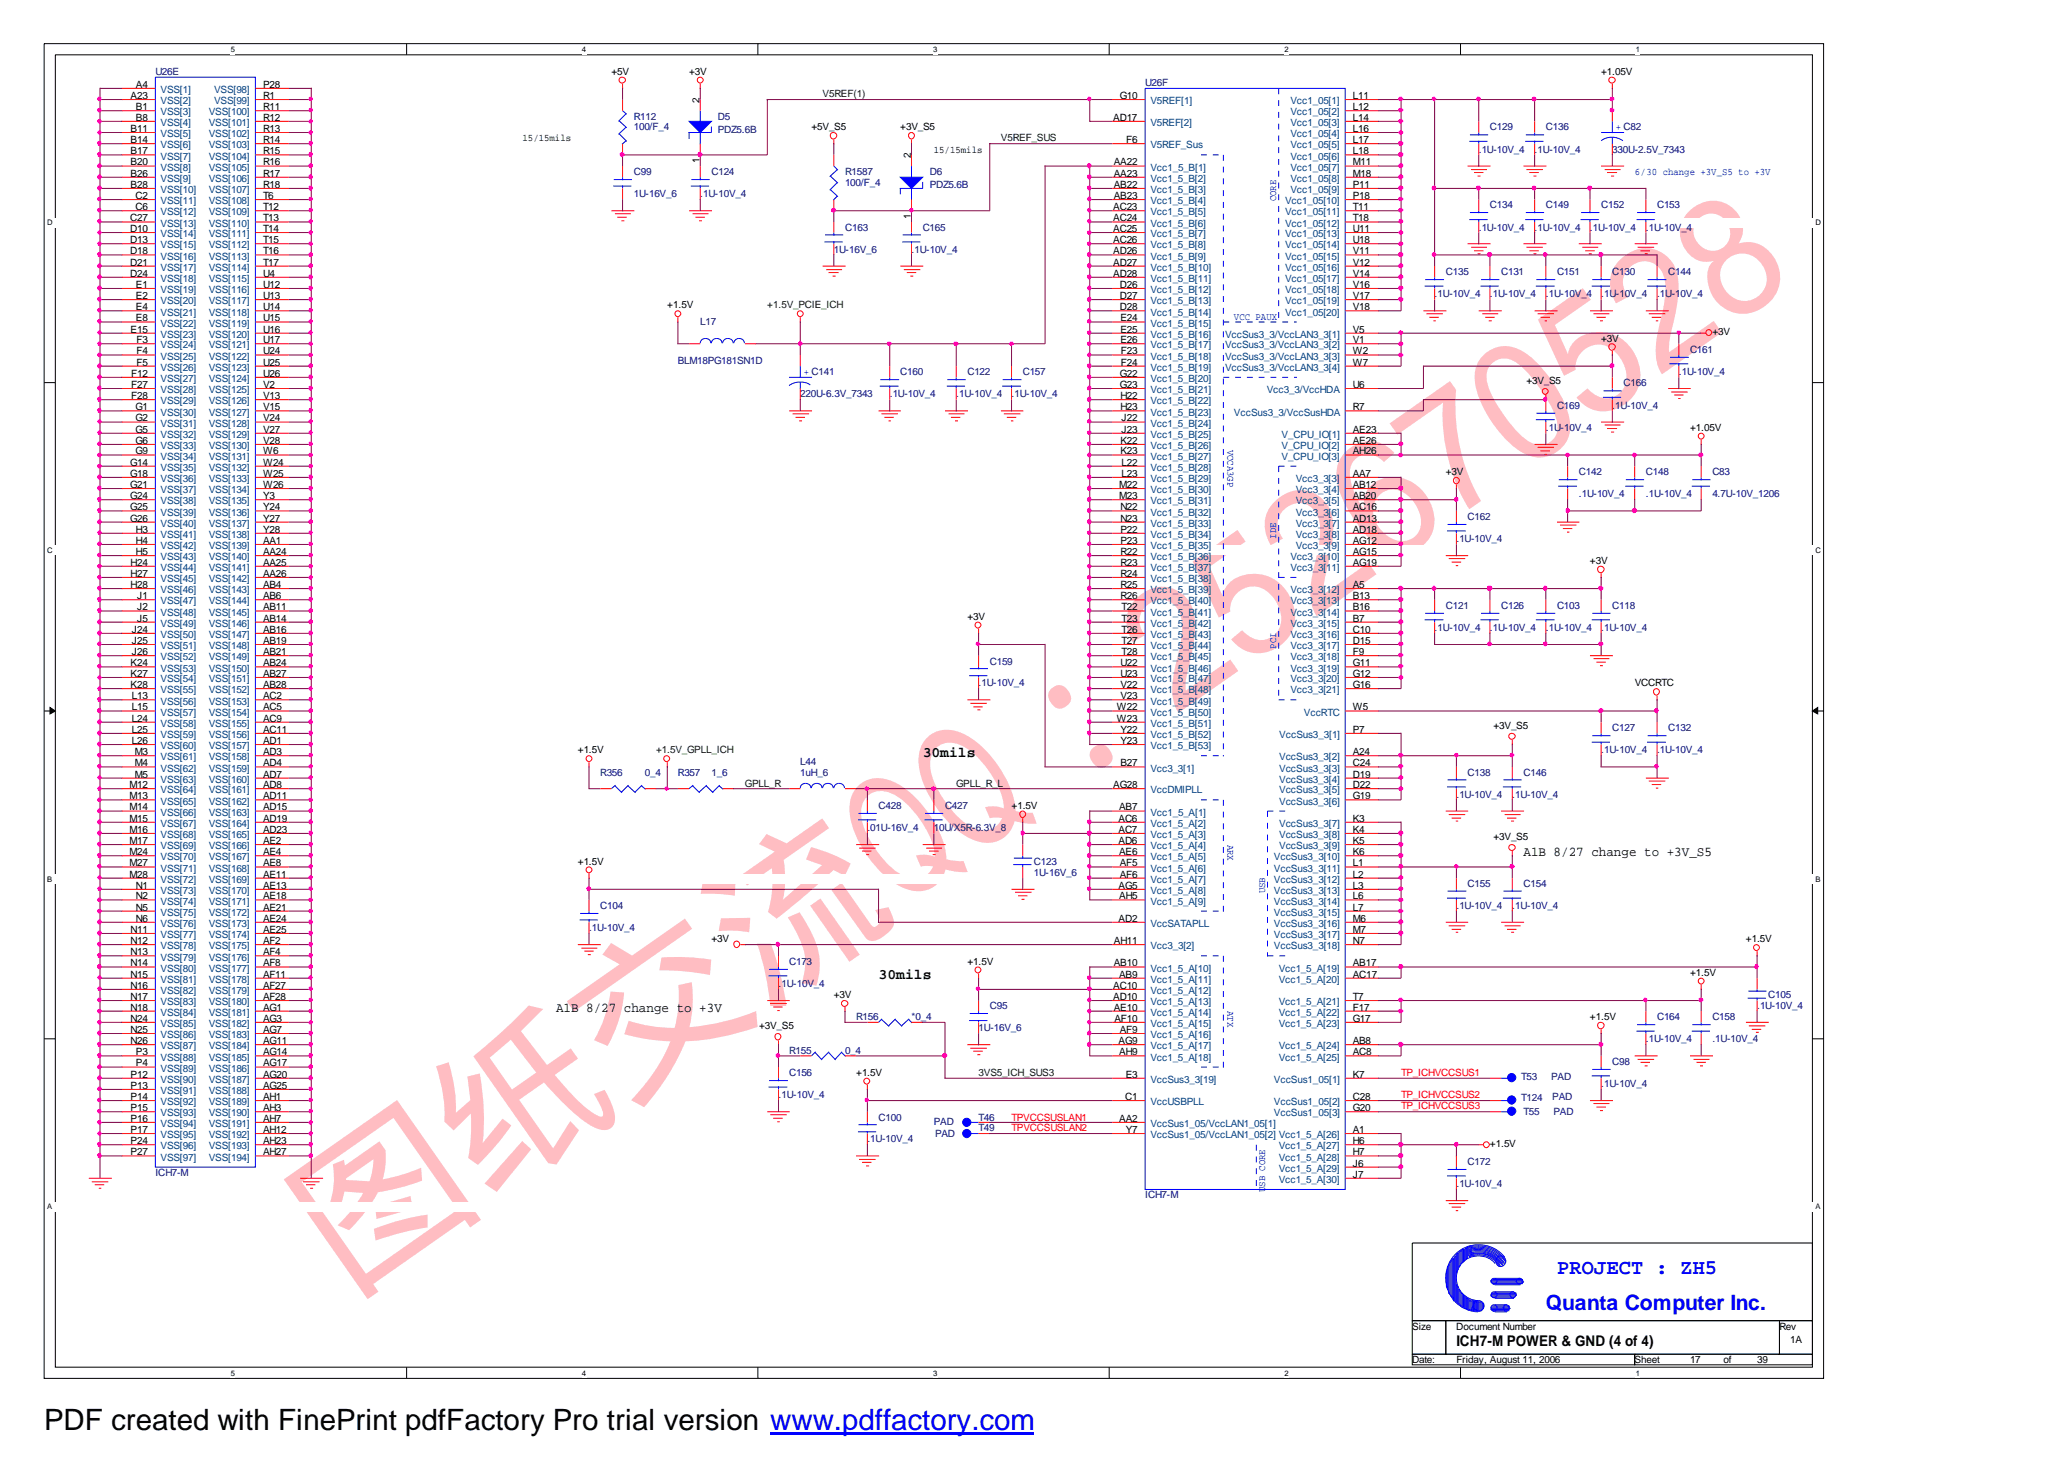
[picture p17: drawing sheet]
<svg xmlns="http://www.w3.org/2000/svg" width="297mm" height="210mm" viewBox="0 0 297 210" stroke-linecap="round" stroke-linejoin="round" font-family="sans-serif">
<defs><g id="words">
<text font-size="24.3" fill="#ffbdc2" x="49.9" y="186.4" transform="rotate(-35 49.9 186.4)">图纸交流QQ：252670528</text>
<text font-size="4.2" x="6.3" y="205.7">PDF created with FinePrint pdfFactory Pro trial version www.pdffactory.com</text>
<g font-size="3" fill="#00f">
<text x="224" y="183.2">PROJECT : ZH5</text>
<text x="222.4" y="188.4">Quanta Computer Inc.</text>
</g>
<g font-size="2.1">
<text x="132.8" y="108.9">30mils</text>
<text x="126.4" y="140.9">30mils</text>
<text x="209.5" y="193.6">ICH7-M POWER &amp; GND (4 of 4)</text>
</g>
<g font-size="1.9">
<text x="219.2" y="123.1">A1B 8/27 change to +3V_S5</text>
<text x="80" y="145.6">A1B 8/27 change to +3V</text>
</g>
<g font-size="1.4" fill="#000080">
<text x="22.4" y="10.8">U26E</text>
<text x="91.2" y="17.2">R112</text>
<text x="103.3" y="17.2">D5</text>
<text x="164.8" y="12.4">U26F</text>
<text x="91.2" y="18.7">100/F_4</text>
<text x="103.3" y="19.1">PDZ5.6B</text>
<text x="212.8" y="21.9">.1U-10V_4</text>
<text x="214.4" y="18.7">C129</text>
<text x="220.8" y="21.9">.1U-10V_4</text>
<text x="222.4" y="18.7">C136</text>
<text x="232" y="21.9">330U-2.5V_7343</text>
<text x="91.2" y="25.2">C99</text>
<text x="91.2" y="28.4">1U-16V_6</text>
<text x="100.8" y="28.4">.1U-10V_4</text>
<text x="102.4" y="25.2">C124</text>
<text x="121.6" y="25.2">R1587</text>
<text x="121.6" y="26.8">100/F_4</text>
<text x="133.8" y="25.2">D6</text>
<text x="133.8" y="27.1">PDZ5.6B</text>
<text x="214.4" y="30">C134</text>
<text x="222.4" y="30">C149</text>
<text x="230.4" y="30">C152</text>
<text x="238.4" y="30">C153</text>
<text x="121.6" y="33.2">C163</text>
<text x="132.8" y="33.2">C165</text>
<text x="212.8" y="33.2">.1U-10V_4</text>
<text x="220.8" y="33.2">.1U-10V_4</text>
<text x="228.8" y="33.2">.1U-10V_4</text>
<text x="236.8" y="33.2">.1U-10V_4</text>
<text x="120" y="36.3">1U-16V_6</text>
<text x="131.1" y="36.3">.1U-10V_4</text>
<text x="208" y="39.6">C135</text>
<text x="216" y="39.6">C131</text>
<text x="224" y="39.6">C151</text>
<text x="232" y="39.6">C130</text>
<text x="240" y="39.6">C144</text>
<text x="100.8" y="46.8">L17</text>
<text x="206.4" y="42.8">.1U-10V_4</text>
<text x="214.4" y="42.8">.1U-10V_4</text>
<text x="222.4" y="42.8">.1U-10V_4</text>
<text x="230.4" y="42.8">.1U-10V_4</text>
<text x="238.4" y="42.8">.1U-10V_4</text>
<text x="97.5" y="52.3">BLM18PG181SN1D</text>
<text x="129.5" y="53.9">C160</text>
<text x="139.2" y="53.9">C122</text>
<text x="147.2" y="53.9">C157</text>
<text x="241.6" y="53.9">.1U-10V_4</text>
<text x="243.2" y="50.7">C161</text>
<text x="115.1" y="57.2">220U-6.3V_7343</text>
<text x="128" y="57.2">.1U-10V_4</text>
<text x="137.6" y="57.2">.1U-10V_4</text>
<text x="145.5" y="57.2">.1U-10V_4</text>
<text x="224" y="58.8">C169</text>
<text x="232" y="58.8">.1U-10V_4</text>
<text x="233.6" y="55.6">C166</text>
<text x="222.4" y="62">.1U-10V_4</text>
<text x="227.2" y="68.3">C142</text>
<text x="227.2" y="71.6">.1U-10V_4</text>
<text x="236.8" y="68.3">C148</text>
<text x="236.8" y="71.6">.1U-10V_4</text>
<text x="246.4" y="68.3">C83</text>
<text x="246.4" y="71.6">4.7U-10V_1206</text>
<text x="209.5" y="78">.1U-10V_4</text>
<text x="211.2" y="74.8">C162</text>
<text x="208" y="87.6">C121</text>
<text x="216" y="87.6">C126</text>
<text x="224" y="87.6">C103</text>
<text x="232" y="87.6">C118</text>
<text x="142.4" y="95.6">C159</text>
<text x="206.4" y="90.8">.1U-10V_4</text>
<text x="214.4" y="90.8">.1U-10V_4</text>
<text x="222.4" y="90.8">.1U-10V_4</text>
<text x="230.4" y="90.8">.1U-10V_4</text>
<text x="140.8" y="98.7">.1U-10V_4</text>
<text x="232" y="105.2">C127</text>
<text x="240" y="105.2">C132</text>
<text x="86.4" y="111.6">R356</text>
<text x="92.8" y="111.6">0_4</text>
<text x="97.5" y="111.6">R357</text>
<text x="102.4" y="111.6">1_6</text>
<text x="115.1" y="110">L44</text>
<text x="115.1" y="111.6">1uH_6</text>
<text x="211.2" y="111.6">C138</text>
<text x="219.2" y="111.6">C146</text>
<text x="230.4" y="108.4">.1U-10V_4</text>
<text x="238.4" y="108.4">.1U-10V_4</text>
<text x="124.8" y="119.6">.01U-16V_4</text>
<text x="126.4" y="116.3">C428</text>
<text x="134.4" y="119.6">10U/X5R-6.3V_8</text>
<text x="136" y="116.3">C427</text>
<text x="209.5" y="114.7">.1U-10V_4</text>
<text x="217.6" y="114.7">.1U-10V_4</text>
<text x="148.8" y="124.4">C123</text>
<text x="148.8" y="126">1U-16V_6</text>
<text x="86.4" y="130.7">C104</text>
<text x="209.5" y="130.7">.1U-10V_4</text>
<text x="211.2" y="127.6">C155</text>
<text x="217.6" y="130.7">.1U-10V_4</text>
<text x="219.2" y="127.6">C154</text>
<text x="84.8" y="134">.1U-10V_4</text>
<text x="112" y="142">.1U-10V_4</text>
<text x="113.5" y="138.8">C173</text>
<text x="254.4" y="143.6">C105</text>
<text x="123.2" y="146.7">R156</text>
<text x="131.1" y="146.7">*0_4</text>
<text x="140.8" y="148.4">1U-16V_6</text>
<text x="142.4" y="145.2">C95</text>
<text x="236.8" y="150">.1U-10V_4</text>
<text x="238.4" y="146.7">C164</text>
<text x="246.4" y="146.7">C158</text>
<text x="246.4" y="150">.1U-10V_4</text>
<text x="252.8" y="145.2">.1U-10V_4</text>
<text x="113.5" y="151.6">R155</text>
<text x="113.5" y="154.8">C156</text>
<text x="121.6" y="151.6">0_4</text>
<text x="218.9" y="155.4">T53</text>
<text x="223.2" y="155.4">PAD</text>
<text x="232" y="153.2">C98</text>
<text x="112" y="158">.1U-10V_4</text>
<text x="126.4" y="161.2">C100</text>
<text x="134.4" y="161.8">PAD</text>
<text x="140.8" y="161.2">T46</text>
<text x="218.9" y="158.4">T124</text>
<text x="219.2" y="160.4">T55</text>
<text x="223.4" y="158.3">PAD</text>
<text x="223.5" y="160.4">PAD</text>
<text x="230.4" y="156.4">.1U-10V_4</text>
<text x="124.8" y="164.4">.1U-10V_4</text>
<text x="134.5" y="163.6">PAD</text>
<text x="140.8" y="162.7">T49</text>
<text x="211.2" y="167.6">C172</text>
<text x="22.4" y="169.2">ICH7-M</text>
<text x="164.8" y="172.4">ICH7-M</text>
<text x="209.5" y="170.8">.1U-10V_4</text>
</g>
<g font-size="1.4">
<text x="88" y="10.8">+5V</text>
<text x="99.1" y="10.8">+3V</text>
<text x="230.4" y="10.8">+1.05V</text>
<text x="18.8" y="14.2">A23</text>
<text x="19.6" y="12.6">A4</text>
<text x="19.6" y="15.8">B1</text>
<text x="19.6" y="17.4">B8</text>
<text x="37.8" y="12.6">P28</text>
<text x="37.8" y="14.2">R1</text>
<text x="37.8" y="15.8">R11</text>
<text x="37.8" y="17.4">R12</text>
<text x="100.7" y="14.8" transform="rotate(-90 100.7 14.8)">2</text>
<text x="160.2" y="17.4">AD17</text>
<text x="161.1" y="14.2">G10</text>
<text x="194.6" y="14.2">L11</text>
<text x="194.6" y="15.8">L12</text>
<text x="194.6" y="17.4">L14</text>
<text x="18.8" y="19">B11</text>
<text x="18.8" y="20.6">B14</text>
<text x="18.8" y="22.2">B17</text>
<text x="18.8" y="23.8">B20</text>
<text x="37.8" y="19">R13</text>
<text x="37.8" y="20.6">R14</text>
<text x="37.8" y="22.2">R15</text>
<text x="37.8" y="23.8">R16</text>
<text x="75.2" y="20.3">15/15mils</text>
<text x="100.7" y="23.5" transform="rotate(-90 100.7 23.5)">1</text>
<text x="116.8" y="18.7">+5V_S5</text>
<text x="129.5" y="18.7">+3V_S5</text>
<text x="131.1" y="22.8" transform="rotate(-90 131.1 22.8)">2</text>
<text x="134.4" y="21.9">15/15mils</text>
<text x="160.3" y="23.8">AA22</text>
<text x="162.1" y="20.6">F6</text>
<text x="194.6" y="19">L16</text>
<text x="194.6" y="20.6">L17</text>
<text x="194.6" y="22.2">L18</text>
<text x="194.6" y="23.8">M11</text>
<text x="18.8" y="25.4">B26</text>
<text x="18.8" y="27">B28</text>
<text x="19.5" y="28.6">C2</text>
<text x="37.8" y="25.4">R17</text>
<text x="37.8" y="27">R18</text>
<text x="37.8" y="28.6">T6</text>
<text x="160.3" y="25.4">AA23</text>
<text x="160.3" y="27">AB22</text>
<text x="160.3" y="28.6">AB23</text>
<text x="194.6" y="25.4">M18</text>
<text x="194.6" y="27">P11</text>
<text x="194.6" y="28.6">P18</text>
<text x="18.7" y="31.8">C27</text>
<text x="18.7" y="33.4">D10</text>
<text x="18.7" y="35">D13</text>
<text x="19.5" y="30.2">C6</text>
<text x="37.8" y="30.2">T12</text>
<text x="37.8" y="31.8">T13</text>
<text x="37.8" y="33.4">T14</text>
<text x="37.8" y="35">T15</text>
<text x="131.1" y="31.5" transform="rotate(-90 131.1 31.5)">1</text>
<text x="160.2" y="30.2">AC23</text>
<text x="160.2" y="31.8">AC24</text>
<text x="160.2" y="33.4">AC25</text>
<text x="160.2" y="35">AC26</text>
<text x="194.6" y="30.2">T11</text>
<text x="194.6" y="31.8">T18</text>
<text x="194.6" y="33.4">U11</text>
<text x="194.6" y="35">U18</text>
<text x="18.7" y="36.6">D18</text>
<text x="18.7" y="38.2">D21</text>
<text x="18.7" y="39.8">D24</text>
<text x="19.6" y="41.4">E1</text>
<text x="37.8" y="36.6">T16</text>
<text x="37.8" y="38.2">T17</text>
<text x="37.8" y="39.8">U4</text>
<text x="37.8" y="41.4">U12</text>
<text x="160.2" y="36.6">AD26</text>
<text x="160.2" y="38.2">AD27</text>
<text x="160.2" y="39.8">AD28</text>
<text x="161.1" y="41.4">D26</text>
<text x="194.6" y="36.6">V11</text>
<text x="194.6" y="38.2">V12</text>
<text x="194.6" y="39.8">V14</text>
<text x="194.6" y="41.4">V16</text>
<text x="18.8" y="47.9">E15</text>
<text x="19.6" y="43">E2</text>
<text x="19.6" y="44.6">E4</text>
<text x="19.6" y="46.2">E8</text>
<text x="37.8" y="43">U13</text>
<text x="37.8" y="44.6">U14</text>
<text x="37.8" y="46.2">U15</text>
<text x="37.8" y="47.9">U16</text>
<text x="96" y="44.4">+1.5V</text>
<text x="161.1" y="43">D27</text>
<text x="161.1" y="44.6">D28</text>
<text x="161.2" y="46.2">E24</text>
<text x="161.2" y="47.9">E25</text>
<text x="194.6" y="43">V17</text>
<text x="194.6" y="44.6">V18</text>
<text x="194.6" y="47.9">V5</text>
<text x="19.6" y="49.4">F3</text>
<text x="19.6" y="51">F4</text>
<text x="19.6" y="52.6">F5</text>
<text x="37.8" y="49.4">U17</text>
<text x="37.8" y="51">U24</text>
<text x="37.8" y="52.6">U25</text>
<text x="161.2" y="49.4">E26</text>
<text x="161.3" y="51">F23</text>
<text x="161.3" y="52.6">F24</text>
<text x="194.6" y="49.4">V1</text>
<text x="194.6" y="51">W2</text>
<text x="194.6" y="52.6">W7</text>
<text x="230.4" y="49.2">+3V</text>
<text x="246.4" y="48.2">+3V</text>
<text x="18.9" y="54.2">F12</text>
<text x="18.9" y="55.8">F27</text>
<text x="18.9" y="57.4">F28</text>
<text x="19.5" y="59">G1</text>
<text x="37.8" y="54.2">U26</text>
<text x="37.8" y="55.8">V2</text>
<text x="37.8" y="57.4">V13</text>
<text x="37.8" y="59">V15</text>
<text x="161.1" y="54.2">G22</text>
<text x="161.1" y="55.8">G23</text>
<text x="161.2" y="57.4">H22</text>
<text x="161.2" y="59">H23</text>
<text x="194.6" y="55.8">U6</text>
<text x="194.6" y="59">R7</text>
<text x="219.6" y="55.2">+3V_S5</text>
<text x="19.5" y="60.6">G2</text>
<text x="19.5" y="62.2">G5</text>
<text x="19.5" y="63.9">G6</text>
<text x="19.5" y="65.4">G9</text>
<text x="37.8" y="60.6">V24</text>
<text x="37.8" y="62.2">V27</text>
<text x="37.8" y="63.9">V28</text>
<text x="37.8" y="65.4">W6</text>
<text x="161.2" y="63.9">K22</text>
<text x="161.2" y="65.4">K23</text>
<text x="161.4" y="60.6">J22</text>
<text x="161.4" y="62.2">J23</text>
<text x="194.6" y="62.2">AE23</text>
<text x="194.6" y="63.9">AE26</text>
<text x="194.6" y="65.4">AH26</text>
<text x="243.2" y="62">+1.05V</text>
<text x="18.7" y="67">G14</text>
<text x="18.7" y="68.6">G18</text>
<text x="18.7" y="70.2">G21</text>
<text x="18.7" y="71.8">G24</text>
<text x="37.8" y="67">W24</text>
<text x="37.8" y="68.6">W25</text>
<text x="37.8" y="70.2">W26</text>
<text x="37.8" y="71.8">Y3</text>
<text x="161" y="70.2">M22</text>
<text x="161" y="71.8">M23</text>
<text x="161.4" y="67">L22</text>
<text x="161.4" y="68.6">L23</text>
<text x="194.6" y="68.6">AA7</text>
<text x="194.6" y="70.2">AB12</text>
<text x="194.6" y="71.8">AB20</text>
<text x="208" y="68.3">+3V</text>
<text x="18.7" y="73.4">G25</text>
<text x="18.7" y="75">G26</text>
<text x="19.6" y="76.6">H3</text>
<text x="37.8" y="73.4">Y24</text>
<text x="37.8" y="75">Y27</text>
<text x="37.8" y="76.6">Y28</text>
<text x="161.2" y="73.4">N22</text>
<text x="161.2" y="75">N23</text>
<text x="161.2" y="76.6">P22</text>
<text x="194.6" y="73.4">AC16</text>
<text x="194.6" y="75">AD13</text>
<text x="194.6" y="76.6">AD18</text>
<text x="18.8" y="81.4">H24</text>
<text x="18.8" y="83">H27</text>
<text x="19.6" y="78.2">H4</text>
<text x="19.6" y="79.9">H5</text>
<text x="37.8" y="78.2">AA1</text>
<text x="37.8" y="79.9">AA24</text>
<text x="37.8" y="81.4">AA25</text>
<text x="37.8" y="83">AA26</text>
<text x="161.2" y="78.2">P23</text>
<text x="161.2" y="79.9">R22</text>
<text x="161.2" y="81.4">R23</text>
<text x="161.2" y="83">R24</text>
<text x="194.6" y="78.2">AG12</text>
<text x="194.6" y="79.9">AG15</text>
<text x="194.6" y="81.4">AG19</text>
<text x="228.8" y="81.2">+3V</text>
<text x="18.8" y="84.6">H28</text>
<text x="19.7" y="86.2">J1</text>
<text x="19.7" y="87.8">J2</text>
<text x="19.7" y="89.4">J5</text>
<text x="37.8" y="84.6">AB4</text>
<text x="37.8" y="86.2">AB6</text>
<text x="37.8" y="87.8">AB11</text>
<text x="37.8" y="89.4">AB14</text>
<text x="139.2" y="89.2">+3V</text>
<text x="161.2" y="84.6">R25</text>
<text x="161.2" y="86.2">R26</text>
<text x="161.4" y="87.8">T22</text>
<text x="161.4" y="89.4">T23</text>
<text x="194.6" y="84.6">A5</text>
<text x="194.6" y="86.2">B13</text>
<text x="194.6" y="87.8">B16</text>
<text x="194.6" y="89.4">B7</text>
<text x="18.8" y="95.9">K24</text>
<text x="19" y="91">J24</text>
<text x="19" y="92.6">J25</text>
<text x="19" y="94.2">J26</text>
<text x="37.8" y="91">AB16</text>
<text x="37.8" y="92.6">AB19</text>
<text x="37.8" y="94.2">AB21</text>
<text x="37.8" y="95.9">AB24</text>
<text x="161.2" y="95.9">U22</text>
<text x="161.4" y="91">T26</text>
<text x="161.4" y="92.6">T27</text>
<text x="161.4" y="94.2">T28</text>
<text x="194.6" y="91">C10</text>
<text x="194.6" y="92.6">D15</text>
<text x="194.6" y="94.2">F9</text>
<text x="194.6" y="95.9">G11</text>
<text x="18.8" y="97.4">K27</text>
<text x="18.8" y="99">K28</text>
<text x="19" y="100.6">L13</text>
<text x="37.8" y="97.4">AB27</text>
<text x="37.8" y="99">AB28</text>
<text x="37.8" y="100.6">AC2</text>
<text x="161.2" y="97.4">U23</text>
<text x="161.2" y="99">V22</text>
<text x="161.2" y="100.6">V23</text>
<text x="194.6" y="97.4">G12</text>
<text x="194.6" y="99">G16</text>
<text x="235.2" y="98.7">VCCRTC</text>
<text x="19" y="102.2">L15</text>
<text x="19" y="103.8">L24</text>
<text x="19" y="105.4">L25</text>
<text x="19" y="107">L26</text>
<text x="37.8" y="102.2">AC5</text>
<text x="37.8" y="103.8">AC9</text>
<text x="37.8" y="105.4">AC11</text>
<text x="37.8" y="107">AD1</text>
<text x="160.7" y="102.2">W22</text>
<text x="160.7" y="103.8">W23</text>
<text x="161.2" y="105.4">Y22</text>
<text x="161.2" y="107">Y23</text>
<text x="194.6" y="102.2">W5</text>
<text x="194.6" y="105.4">P7</text>
<text x="214.9" y="104.8">+3V_S5</text>
<text x="18.6" y="113.4">M12</text>
<text x="19.4" y="108.6">M3</text>
<text x="19.4" y="110.3">M4</text>
<text x="19.4" y="111.9">M5</text>
<text x="37.8" y="108.6">AD3</text>
<text x="37.8" y="110.3">AD4</text>
<text x="37.8" y="111.9">AD7</text>
<text x="37.8" y="113.4">AD8</text>
<text x="83.1" y="108.4">+1.5V</text>
<text x="160.2" y="113.4">AG28</text>
<text x="161.2" y="110.3">B27</text>
<text x="194.6" y="108.6">A24</text>
<text x="194.6" y="110.3">C24</text>
<text x="194.6" y="111.9">D19</text>
<text x="194.6" y="113.4">D22</text>
<text x="18.6" y="115">M13</text>
<text x="18.6" y="116.6">M14</text>
<text x="18.6" y="118.2">M15</text>
<text x="18.6" y="119.8">M16</text>
<text x="37.8" y="115">AD11</text>
<text x="37.8" y="116.6">AD15</text>
<text x="37.8" y="118.2">AD19</text>
<text x="37.8" y="119.8">AD23</text>
<text x="145.5" y="116.3">+1.5V</text>
<text x="161" y="118.2">AC6</text>
<text x="161" y="119.8">AC7</text>
<text x="161" y="116.6">AB7</text>
<text x="194.6" y="115">G19</text>
<text x="194.6" y="118.2">K3</text>
<text x="194.6" y="119.8">K4</text>
<text x="18.6" y="121.4">M17</text>
<text x="18.6" y="123">M24</text>
<text x="18.6" y="124.6">M27</text>
<text x="37.8" y="121.4">AE2</text>
<text x="37.8" y="123">AE4</text>
<text x="37.8" y="124.6">AE8</text>
<text x="83.1" y="124.4">+1.5V</text>
<text x="161" y="121.4">AD6</text>
<text x="161" y="123">AE6</text>
<text x="161.1" y="124.6">AF5</text>
<text x="194.6" y="121.4">K5</text>
<text x="194.6" y="123">K6</text>
<text x="194.6" y="124.6">L1</text>
<text x="214.9" y="120.8">+3V_S5</text>
<text x="18.6" y="126.3">M28</text>
<text x="19.6" y="127.9">N1</text>
<text x="19.6" y="129.4">N2</text>
<text x="19.6" y="131">N5</text>
<text x="37.8" y="126.3">AE11</text>
<text x="37.8" y="127.9">AE13</text>
<text x="37.8" y="129.4">AE18</text>
<text x="37.8" y="131">AE21</text>
<text x="161" y="127.9">AG5</text>
<text x="161" y="129.4">AH5</text>
<text x="161.1" y="126.3">AF6</text>
<text x="194.6" y="126.3">L2</text>
<text x="194.6" y="127.9">L3</text>
<text x="194.6" y="129.4">L6</text>
<text x="194.6" y="131">L7</text>
<text x="18.8" y="134.2">N11</text>
<text x="18.8" y="135.8">N12</text>
<text x="18.8" y="137.4">N13</text>
<text x="19.6" y="132.6">N6</text>
<text x="37.8" y="132.6">AE24</text>
<text x="37.8" y="134.2">AE25</text>
<text x="37.8" y="135.8">AF2</text>
<text x="37.8" y="137.4">AF4</text>
<text x="102.4" y="135.6">+3V</text>
<text x="160.3" y="135.8">AH11</text>
<text x="161" y="132.6">AD2</text>
<text x="194.6" y="132.6">M6</text>
<text x="194.6" y="134.2">M7</text>
<text x="194.6" y="135.8">N7</text>
<text x="251.2" y="135.6">+1.5V</text>
<text x="18.8" y="139">N14</text>
<text x="18.8" y="140.6">N15</text>
<text x="18.8" y="142.3">N16</text>
<text x="18.8" y="143.9">N17</text>
<text x="37.8" y="139">AF8</text>
<text x="37.8" y="140.6">AF11</text>
<text x="37.8" y="142.3">AF27</text>
<text x="37.8" y="143.9">AF28</text>
<text x="120" y="143.6">+3V</text>
<text x="139.2" y="138.8">+1.5V</text>
<text x="160.2" y="142.3">AC10</text>
<text x="160.2" y="143.9">AD10</text>
<text x="160.3" y="139">AB10</text>
<text x="161" y="140.6">AB9</text>
<text x="194.6" y="139">AB17</text>
<text x="194.6" y="140.6">AC17</text>
<text x="194.6" y="143.9">T7</text>
<text x="243.2" y="140.4">+1.5V</text>
<text x="18.8" y="145.4">N18</text>
<text x="18.8" y="147">N24</text>
<text x="18.8" y="148.6">N25</text>
<text x="37.8" y="145.4">AG1</text>
<text x="37.8" y="147">AG3</text>
<text x="37.8" y="148.6">AG7</text>
<text x="109.2" y="148.1">+3V_S5</text>
<text x="160.3" y="145.4">AE10</text>
<text x="160.4" y="147">AF10</text>
<text x="161.1" y="148.6">AF9</text>
<text x="194.6" y="145.4">F17</text>
<text x="194.6" y="147">G17</text>
<text x="228.8" y="146.7">+1.5V</text>
<text x="18.8" y="150.2">N26</text>
<text x="18.8" y="155">P12</text>
<text x="19.6" y="151.8">P3</text>
<text x="19.6" y="153.4">P4</text>
<text x="37.8" y="150.2">AG11</text>
<text x="37.8" y="151.8">AG14</text>
<text x="37.8" y="153.4">AG17</text>
<text x="37.8" y="155">AG20</text>
<text x="123.2" y="154.8">+1.5V</text>
<text x="161" y="150.2">AG9</text>
<text x="161" y="151.8">AH9</text>
<text x="162" y="155">E3</text>
<text x="194.6" y="150.2">AB8</text>
<text x="194.6" y="151.8">AC8</text>
<text x="194.6" y="155">K7</text>
<text x="18.8" y="156.6">P13</text>
<text x="18.8" y="158.3">P14</text>
<text x="18.8" y="159.9">P15</text>
<text x="18.8" y="161.4">P16</text>
<text x="37.8" y="156.6">AG25</text>
<text x="37.8" y="158.3">AH1</text>
<text x="37.8" y="159.9">AH3</text>
<text x="37.8" y="161.4">AH7</text>
<text x="161" y="161.4">AA2</text>
<text x="161.9" y="158.3">C1</text>
<text x="194.6" y="158.3">C28</text>
<text x="194.6" y="159.9">G20</text>
<text x="18.8" y="163">P17</text>
<text x="18.8" y="164.6">P24</text>
<text x="18.8" y="166.2">P27</text>
<text x="37.8" y="163">AH12</text>
<text x="37.8" y="164.6">AH23</text>
<text x="37.8" y="166.2">AH27</text>
<text x="162" y="163">Y7</text>
<text x="194.6" y="163">A1</text>
<text x="194.6" y="164.6">H6</text>
<text x="194.6" y="166.2">H7</text>
<text x="194.6" y="167.8">J6</text>
<text x="214.4" y="165">+1.5V</text>
<text x="194.6" y="169.4">J7</text>
<text x="203.2" y="191.3">Size</text>
<text x="209.5" y="191.3">Document Number</text>
<text x="256" y="191.3">Rev</text>
<text x="203.2" y="196.1">Date:</text>
<text x="209.5" y="196.1">Friday, August 11, 2006</text>
<text x="235.2" y="196.1">Sheet</text>
<text x="243.2" y="196.1">17</text>
<text x="248" y="196.1">of</text>
<text x="252.8" y="196.1">39</text>
<text x="257.6" y="193.2">1A</text>
</g>
<g font-size="1.4" fill="#004080">
<text x="23.1" y="13.4">VSS[1]</text>
<text x="23.1" y="15">VSS[2]</text>
<text x="23.1" y="16.6">VSS[3]</text>
<text x="30.1" y="16.6">VSS[100]</text>
<text x="30.8" y="13.4">VSS[98]</text>
<text x="30.8" y="15">VSS[99]</text>
<text x="165.5" y="15">V5REF[1]</text>
<text x="185.7" y="15">Vcc1_05[1]</text>
<text x="185.7" y="16.6">Vcc1_05[2]</text>
<text x="23.1" y="18.1">VSS[4]</text>
<text x="23.1" y="19.7">VSS[5]</text>
<text x="23.1" y="21.4">VSS[6]</text>
<text x="23.1" y="23">VSS[7]</text>
<text x="30.1" y="18.1">VSS[101]</text>
<text x="30.1" y="19.7">VSS[102]</text>
<text x="30.1" y="21.4">VSS[103]</text>
<text x="30.1" y="23">VSS[104]</text>
<text x="165.5" y="18.1">V5REF[2]</text>
<text x="165.5" y="21.4">V5REF_Sus</text>
<text x="185.7" y="18.1">Vcc1_05[3]</text>
<text x="185.7" y="19.7">Vcc1_05[4]</text>
<text x="185.7" y="21.4">Vcc1_05[5]</text>
<text x="185.7" y="23">Vcc1_05[6]</text>
<text x="23.1" y="24.6">VSS[8]</text>
<text x="23.1" y="26.2">VSS[9]</text>
<text x="23.1" y="27.8">VSS[10]</text>
<text x="23.1" y="29.4">VSS[11]</text>
<text x="30.1" y="24.6">VSS[105]</text>
<text x="30.1" y="26.2">VSS[106]</text>
<text x="30.1" y="27.8">VSS[107]</text>
<text x="30.1" y="29.4">VSS[108]</text>
<text x="165.5" y="24.6">Vcc1_5_B[1]</text>
<text x="165.5" y="26.2">Vcc1_5_B[2]</text>
<text x="165.5" y="27.8">Vcc1_5_B[3]</text>
<text x="165.5" y="29.4">Vcc1_5_B[4]</text>
<text x="184.9" y="29.4">Vcc1_05[10]</text>
<text x="185.7" y="24.6">Vcc1_05[7]</text>
<text x="185.7" y="26.2">Vcc1_05[8]</text>
<text x="185.7" y="27.8">Vcc1_05[9]</text>
<text x="23.1" y="31">VSS[12]</text>
<text x="23.1" y="32.6">VSS[13]</text>
<text x="23.1" y="34.1">VSS[14]</text>
<text x="23.1" y="35.7">VSS[15]</text>
<text x="30.1" y="31">VSS[109]</text>
<text x="30.1" y="32.6">VSS[110]</text>
<text x="30.1" y="34.1">VSS[111]</text>
<text x="30.1" y="35.7">VSS[112]</text>
<text x="165.5" y="31">Vcc1_5_B[5]</text>
<text x="165.5" y="32.6">Vcc1_5_B[6]</text>
<text x="165.5" y="34.1">Vcc1_5_B[7]</text>
<text x="165.5" y="35.7">Vcc1_5_B[8]</text>
<text x="184.9" y="31">Vcc1_05[11]</text>
<text x="184.9" y="32.6">Vcc1_05[12]</text>
<text x="184.9" y="34.1">Vcc1_05[13]</text>
<text x="184.9" y="35.7">Vcc1_05[14]</text>
<text x="23.1" y="37.4">VSS[16]</text>
<text x="23.1" y="39">VSS[17]</text>
<text x="23.1" y="40.6">VSS[18]</text>
<text x="30.1" y="37.4">VSS[113]</text>
<text x="30.1" y="39">VSS[114]</text>
<text x="30.1" y="40.6">VSS[115]</text>
<text x="165.5" y="37.4">Vcc1_5_B[9]</text>
<text x="165.5" y="39">Vcc1_5_B[10]</text>
<text x="165.5" y="40.6">Vcc1_5_B[11]</text>
<text x="184.9" y="37.4">Vcc1_05[15]</text>
<text x="184.9" y="39">Vcc1_05[16]</text>
<text x="184.9" y="40.6">Vcc1_05[17]</text>
<text x="23.1" y="42.2">VSS[19]</text>
<text x="23.1" y="43.8">VSS[20]</text>
<text x="23.1" y="45.4">VSS[21]</text>
<text x="23.1" y="47">VSS[22]</text>
<text x="30.1" y="42.2">VSS[116]</text>
<text x="30.1" y="43.8">VSS[117]</text>
<text x="30.1" y="45.4">VSS[118]</text>
<text x="30.1" y="47">VSS[119]</text>
<text x="165.5" y="42.2">Vcc1_5_B[12]</text>
<text x="165.5" y="43.8">Vcc1_5_B[13]</text>
<text x="165.5" y="45.4">Vcc1_5_B[14]</text>
<text x="165.5" y="47">Vcc1_5_B[15]</text>
<text x="184.9" y="42.2">Vcc1_05[18]</text>
<text x="184.9" y="43.8">Vcc1_05[19]</text>
<text x="184.9" y="45.4">Vcc1_05[20]</text>
<text x="23.1" y="48.6">VSS[23]</text>
<text x="23.1" y="50.1">VSS[24]</text>
<text x="23.1" y="51.7">VSS[25]</text>
<text x="23.1" y="53.4">VSS[26]</text>
<text x="30.1" y="48.6">VSS[120]</text>
<text x="30.1" y="50.1">VSS[121]</text>
<text x="30.1" y="51.7">VSS[122]</text>
<text x="30.1" y="53.4">VSS[123]</text>
<text x="165.5" y="48.6">Vcc1_5_B[16]</text>
<text x="165.5" y="50.1">Vcc1_5_B[17]</text>
<text x="165.5" y="51.7">Vcc1_5_B[18]</text>
<text x="165.5" y="53.4">Vcc1_5_B[19]</text>
<text x="176.3" y="48.6">VccSus3_3/VccLAN3_3[1]</text>
<text x="176.3" y="50.1">VccSus3_3/VccLAN3_3[2]</text>
<text x="176.3" y="51.7">VccSus3_3/VccLAN3_3[3]</text>
<text x="176.3" y="53.4">VccSus3_3/VccLAN3_3[4]</text>
<text x="23.1" y="55">VSS[27]</text>
<text x="23.1" y="56.6">VSS[28]</text>
<text x="23.1" y="58.2">VSS[29]</text>
<text x="23.1" y="59.8">VSS[30]</text>
<text x="30.1" y="55">VSS[124]</text>
<text x="30.1" y="56.6">VSS[125]</text>
<text x="30.1" y="58.2">VSS[126]</text>
<text x="30.1" y="59.8">VSS[127]</text>
<text x="165.5" y="55">Vcc1_5_B[20]</text>
<text x="165.5" y="56.6">Vcc1_5_B[21]</text>
<text x="165.5" y="58.2">Vcc1_5_B[22]</text>
<text x="165.5" y="59.8">Vcc1_5_B[23]</text>
<text x="177.5" y="59.8">VccSus3_3/VccSusHDA</text>
<text x="182.3" y="56.6">Vcc3_3/VccHDA</text>
<text x="23.1" y="61.4">VSS[31]</text>
<text x="23.1" y="63">VSS[32]</text>
<text x="23.1" y="64.6">VSS[33]</text>
<text x="30.1" y="61.4">VSS[128]</text>
<text x="30.1" y="63">VSS[129]</text>
<text x="30.1" y="64.6">VSS[130]</text>
<text x="165.5" y="61.4">Vcc1_5_B[24]</text>
<text x="165.5" y="63">Vcc1_5_B[25]</text>
<text x="165.5" y="64.6">Vcc1_5_B[26]</text>
<text x="184.4" y="63">V_CPU_IO[1]</text>
<text x="184.4" y="64.6">V_CPU_IO[2]</text>
<text x="23.1" y="66.1">VSS[34]</text>
<text x="23.1" y="67.7">VSS[35]</text>
<text x="23.1" y="69.4">VSS[36]</text>
<text x="23.1" y="71">VSS[37]</text>
<text x="30.1" y="66.1">VSS[131]</text>
<text x="30.1" y="67.7">VSS[132]</text>
<text x="30.1" y="69.4">VSS[133]</text>
<text x="30.1" y="71">VSS[134]</text>
<text x="165.5" y="66.1">Vcc1_5_B[27]</text>
<text x="165.5" y="67.7">Vcc1_5_B[28]</text>
<text x="165.5" y="69.4">Vcc1_5_B[29]</text>
<text x="165.5" y="71">Vcc1_5_B[30]</text>
<text x="184.4" y="66.1">V_CPU_IO[3]</text>
<text x="186.4" y="69.4">Vcc3_3[3]</text>
<text x="186.4" y="71">Vcc3_3[4]</text>
<text x="23.1" y="72.6">VSS[38]</text>
<text x="23.1" y="74.2">VSS[39]</text>
<text x="23.1" y="75.8">VSS[40]</text>
<text x="23.1" y="77.4">VSS[41]</text>
<text x="30.1" y="72.6">VSS[135]</text>
<text x="30.1" y="74.2">VSS[136]</text>
<text x="30.1" y="75.8">VSS[137]</text>
<text x="30.1" y="77.4">VSS[138]</text>
<text x="165.5" y="72.6">Vcc1_5_B[31]</text>
<text x="165.5" y="74.2">Vcc1_5_B[32]</text>
<text x="165.5" y="75.8">Vcc1_5_B[33]</text>
<text x="165.5" y="77.4">Vcc1_5_B[34]</text>
<text x="186.4" y="72.6">Vcc3_3[5]</text>
<text x="186.4" y="74.2">Vcc3_3[6]</text>
<text x="186.4" y="75.8">Vcc3_3[7]</text>
<text x="186.4" y="77.4">Vcc3_3[8]</text>
<text x="23.1" y="79">VSS[42]</text>
<text x="23.1" y="80.6">VSS[43]</text>
<text x="23.1" y="82.1">VSS[44]</text>
<text x="23.1" y="83.7">VSS[45]</text>
<text x="30.1" y="79">VSS[139]</text>
<text x="30.1" y="80.6">VSS[140]</text>
<text x="30.1" y="82.1">VSS[141]</text>
<text x="30.1" y="83.7">VSS[142]</text>
<text x="165.5" y="79">Vcc1_5_B[35]</text>
<text x="165.5" y="80.6">Vcc1_5_B[36]</text>
<text x="165.5" y="82.1">Vcc1_5_B[37]</text>
<text x="165.5" y="83.7">Vcc1_5_B[38]</text>
<text x="185.7" y="80.6">Vcc3_3[10]</text>
<text x="185.7" y="82.1">Vcc3_3[11]</text>
<text x="186.4" y="79">Vcc3_3[9]</text>
<text x="23.1" y="85.4">VSS[46]</text>
<text x="23.1" y="87">VSS[47]</text>
<text x="23.1" y="88.6">VSS[48]</text>
<text x="30.1" y="85.4">VSS[143]</text>
<text x="30.1" y="87">VSS[144]</text>
<text x="30.1" y="88.6">VSS[145]</text>
<text x="165.5" y="85.4">Vcc1_5_B[39]</text>
<text x="165.5" y="87">Vcc1_5_B[40]</text>
<text x="165.5" y="88.6">Vcc1_5_B[41]</text>
<text x="185.7" y="85.4">Vcc3_3[12]</text>
<text x="185.7" y="87">Vcc3_3[13]</text>
<text x="185.7" y="88.6">Vcc3_3[14]</text>
<text x="23.1" y="90.2">VSS[49]</text>
<text x="23.1" y="91.8">VSS[50]</text>
<text x="23.1" y="93.4">VSS[51]</text>
<text x="23.1" y="95">VSS[52]</text>
<text x="30.1" y="90.2">VSS[146]</text>
<text x="30.1" y="91.8">VSS[147]</text>
<text x="30.1" y="93.4">VSS[148]</text>
<text x="30.1" y="95">VSS[149]</text>
<text x="165.5" y="90.2">Vcc1_5_B[42]</text>
<text x="165.5" y="91.8">Vcc1_5_B[43]</text>
<text x="165.5" y="93.4">Vcc1_5_B[44]</text>
<text x="165.5" y="95">Vcc1_5_B[45]</text>
<text x="185.7" y="90.2">Vcc3_3[15]</text>
<text x="185.7" y="91.8">Vcc3_3[16]</text>
<text x="185.7" y="93.4">Vcc3_3[17]</text>
<text x="185.7" y="95">Vcc3_3[18]</text>
<text x="23.1" y="96.6">VSS[53]</text>
<text x="23.1" y="98.1">VSS[54]</text>
<text x="23.1" y="99.8">VSS[55]</text>
<text x="23.1" y="101.4">VSS[56]</text>
<text x="30.1" y="96.6">VSS[150]</text>
<text x="30.1" y="98.1">VSS[151]</text>
<text x="30.1" y="99.8">VSS[152]</text>
<text x="30.1" y="101.4">VSS[153]</text>
<text x="165.5" y="96.6">Vcc1_5_B[46]</text>
<text x="165.5" y="98.1">Vcc1_5_B[47]</text>
<text x="165.5" y="99.8">Vcc1_5_B[48]</text>
<text x="165.5" y="101.4">Vcc1_5_B[49]</text>
<text x="185.7" y="96.6">Vcc3_3[19]</text>
<text x="185.7" y="98.1">Vcc3_3[20]</text>
<text x="185.7" y="99.8">Vcc3_3[21]</text>
<text x="23.1" y="103">VSS[57]</text>
<text x="23.1" y="104.6">VSS[58]</text>
<text x="23.1" y="106.2">VSS[59]</text>
<text x="23.1" y="107.8">VSS[60]</text>
<text x="30.1" y="103">VSS[154]</text>
<text x="30.1" y="104.6">VSS[155]</text>
<text x="30.1" y="106.2">VSS[156]</text>
<text x="30.1" y="107.8">VSS[157]</text>
<text x="165.5" y="103">Vcc1_5_B[50]</text>
<text x="165.5" y="104.6">Vcc1_5_B[51]</text>
<text x="165.5" y="106.2">Vcc1_5_B[52]</text>
<text x="165.5" y="107.8">Vcc1_5_B[53]</text>
<text x="184.1" y="106.2">VccSus3_3[1]</text>
<text x="187.6" y="103">VccRTC</text>
<text x="23.1" y="109.4">VSS[61]</text>
<text x="23.1" y="111">VSS[62]</text>
<text x="23.1" y="112.6">VSS[63]</text>
<text x="30.1" y="109.4">VSS[158]</text>
<text x="30.1" y="111">VSS[159]</text>
<text x="30.1" y="112.6">VSS[160]</text>
<text x="165.5" y="111">Vcc3_3[1]</text>
<text x="184.1" y="109.4">VccSus3_3[2]</text>
<text x="184.1" y="111">VccSus3_3[3]</text>
<text x="184.1" y="112.6">VccSus3_3[4]</text>
<text x="23.1" y="114.1">VSS[64]</text>
<text x="23.1" y="115.8">VSS[65]</text>
<text x="23.1" y="117.4">VSS[66]</text>
<text x="23.1" y="119">VSS[67]</text>
<text x="30.1" y="114.1">VSS[161]</text>
<text x="30.1" y="115.8">VSS[162]</text>
<text x="30.1" y="117.4">VSS[163]</text>
<text x="30.1" y="119">VSS[164]</text>
<text x="165.5" y="114.1">VccDMIPLL</text>
<text x="165.5" y="117.4">Vcc1_5_A[1]</text>
<text x="165.5" y="119">Vcc1_5_A[2]</text>
<text x="184.1" y="114.1">VccSus3_3[5]</text>
<text x="184.1" y="115.8">VccSus3_3[6]</text>
<text x="184.1" y="119">VccSus3_3[7]</text>
<text x="23.1" y="120.6">VSS[68]</text>
<text x="23.1" y="122.2">VSS[69]</text>
<text x="23.1" y="123.8">VSS[70]</text>
<text x="23.1" y="125.4">VSS[71]</text>
<text x="30.1" y="120.6">VSS[165]</text>
<text x="30.1" y="122.2">VSS[166]</text>
<text x="30.1" y="123.8">VSS[167]</text>
<text x="30.1" y="125.4">VSS[168]</text>
<text x="165.5" y="120.6">Vcc1_5_A[3]</text>
<text x="165.5" y="122.2">Vcc1_5_A[4]</text>
<text x="165.5" y="123.8">Vcc1_5_A[5]</text>
<text x="165.5" y="125.4">Vcc1_5_A[6]</text>
<text x="183.3" y="123.8">VccSus3_3[10]</text>
<text x="183.3" y="125.4">VccSus3_3[11]</text>
<text x="184.1" y="120.6">VccSus3_3[8]</text>
<text x="184.1" y="122.2">VccSus3_3[9]</text>
<text x="23.1" y="127">VSS[72]</text>
<text x="23.1" y="128.6">VSS[73]</text>
<text x="23.1" y="130.1">VSS[74]</text>
<text x="23.1" y="131.8">VSS[75]</text>
<text x="30.1" y="127">VSS[169]</text>
<text x="30.1" y="128.6">VSS[170]</text>
<text x="30.1" y="130.1">VSS[171]</text>
<text x="30.1" y="131.8">VSS[172]</text>
<text x="165.5" y="127">Vcc1_5_A[7]</text>
<text x="165.5" y="128.6">Vcc1_5_A[8]</text>
<text x="165.5" y="130.1">Vcc1_5_A[9]</text>
<text x="183.3" y="127">VccSus3_3[12]</text>
<text x="183.3" y="128.6">VccSus3_3[13]</text>
<text x="183.3" y="130.1">VccSus3_3[14]</text>
<text x="183.3" y="131.8">VccSus3_3[15]</text>
<text x="23.1" y="133.4">VSS[76]</text>
<text x="23.1" y="135">VSS[77]</text>
<text x="23.1" y="136.6">VSS[78]</text>
<text x="30.1" y="133.4">VSS[173]</text>
<text x="30.1" y="135">VSS[174]</text>
<text x="30.1" y="136.6">VSS[175]</text>
<text x="165.5" y="133.4">VccSATAPLL</text>
<text x="165.5" y="136.6">Vcc3_3[2]</text>
<text x="183.3" y="133.4">VccSus3_3[16]</text>
<text x="183.3" y="135">VccSus3_3[17]</text>
<text x="183.3" y="136.6">VccSus3_3[18]</text>
<text x="23.1" y="138.2">VSS[79]</text>
<text x="23.1" y="139.8">VSS[80]</text>
<text x="23.1" y="141.4">VSS[81]</text>
<text x="23.1" y="143">VSS[82]</text>
<text x="30.1" y="138.2">VSS[176]</text>
<text x="30.1" y="139.8">VSS[177]</text>
<text x="30.1" y="141.4">VSS[178]</text>
<text x="30.1" y="143">VSS[179]</text>
<text x="165.5" y="139.8">Vcc1_5_A[10]</text>
<text x="165.5" y="141.4">Vcc1_5_A[11]</text>
<text x="165.5" y="143">Vcc1_5_A[12]</text>
<text x="184" y="139.8">Vcc1_5_A[19]</text>
<text x="184" y="141.4">Vcc1_5_A[20]</text>
<text x="23.1" y="144.6">VSS[83]</text>
<text x="23.1" y="146.1">VSS[84]</text>
<text x="23.1" y="147.8">VSS[85]</text>
<text x="23.1" y="149.4">VSS[86]</text>
<text x="30.1" y="144.6">VSS[180]</text>
<text x="30.1" y="146.1">VSS[181]</text>
<text x="30.1" y="147.8">VSS[182]</text>
<text x="30.1" y="149.4">VSS[183]</text>
<text x="165.5" y="144.6">Vcc1_5_A[13]</text>
<text x="165.5" y="146.1">Vcc1_5_A[14]</text>
<text x="165.5" y="147.8">Vcc1_5_A[15]</text>
<text x="165.5" y="149.4">Vcc1_5_A[16]</text>
<text x="184" y="144.6">Vcc1_5_A[21]</text>
<text x="184" y="146.1">Vcc1_5_A[22]</text>
<text x="184" y="147.8">Vcc1_5_A[23]</text>
<text x="23.1" y="151">VSS[87]</text>
<text x="23.1" y="152.6">VSS[88]</text>
<text x="23.1" y="154.2">VSS[89]</text>
<text x="23.1" y="155.8">VSS[90]</text>
<text x="30.1" y="151">VSS[184]</text>
<text x="30.1" y="152.6">VSS[185]</text>
<text x="30.1" y="154.2">VSS[186]</text>
<text x="30.1" y="155.8">VSS[187]</text>
<text x="165.5" y="151">Vcc1_5_A[17]</text>
<text x="165.5" y="152.6">Vcc1_5_A[18]</text>
<text x="165.5" y="155.8">VccSus3_3[19]</text>
<text x="183.3" y="155.8">VccSus1_05[1]</text>
<text x="184" y="151">Vcc1_5_A[24]</text>
<text x="184" y="152.6">Vcc1_5_A[25]</text>
<text x="23.1" y="157.4">VSS[91]</text>
<text x="23.1" y="159">VSS[92]</text>
<text x="23.1" y="160.6">VSS[93]</text>
<text x="30.1" y="157.4">VSS[188]</text>
<text x="30.1" y="159">VSS[189]</text>
<text x="30.1" y="160.6">VSS[190]</text>
<text x="165.5" y="159">VccUSBPLL</text>
<text x="183.3" y="159">VccSus1_05[2]</text>
<text x="183.3" y="160.6">VccSus1_05[3]</text>
<text x="23.1" y="162.2">VSS[94]</text>
<text x="23.1" y="163.8">VSS[95]</text>
<text x="23.1" y="165.4">VSS[96]</text>
<text x="23.1" y="167">VSS[97]</text>
<text x="30.1" y="162.2">VSS[191]</text>
<text x="30.1" y="163.8">VSS[192]</text>
<text x="30.1" y="165.4">VSS[193]</text>
<text x="30.1" y="167">VSS[194]</text>
<text x="165.5" y="162.2">VccSus1_05/VccLAN1_05[1]</text>
<text x="165.5" y="163.8">VccSus1_05/VccLAN1_05[2] Vcc1_5_A[26]</text>
<text x="184" y="165.4">Vcc1_5_A[27]</text>
<text x="184" y="167">Vcc1_5_A[28]</text>
<text x="184" y="168.6">Vcc1_5_A[29]</text>
<text x="184" y="170.2">Vcc1_5_A[30]</text>
</g>
<g font-size="1.4" fill="#004000">
<text x="118.4" y="14">V5REF(1)</text>
<text x="144" y="20.3">V5REF_SUS</text>
<text x="110.4" y="44.4">+1.5V_PCIE_ICH</text>
<text x="94.4" y="108.4">+1.5V_GPLL_ICH</text>
<text x="107.2" y="113.2">GPLL_R</text>
<text x="137.6" y="113.2">GPLL_R_L</text>
<text x="140.8" y="154.8">3VS5_ICH_SUS3</text>
</g>
<g font-size="1.4" fill="#00f">
<text x="232.5" y="18.7">+ C82</text>
<text x="183.6" y="29" transform="rotate(-90 183.6 29)">CORE</text>
<text x="235.2" y="25.2">6/30 change +3V_S5 to +3V</text>
<text x="177.5" y="46">VCC PAUX</text>
<text x="115.7" y="53.9">+ C141</text>
<text x="176.6" y="64.7" transform="rotate(90 176.6 64.7)">VCCA3GP</text>
<text x="183.6" y="77.5" transform="rotate(-90 183.6 77.5)">IDE</text>
<text x="183.6" y="93.3" transform="rotate(-90 183.6 93.3)">PCI</text>
<text x="176.6" y="121.5" transform="rotate(90 176.6 121.5)">ARX</text>
<text x="182" y="128.5" transform="rotate(-90 182 128.5)">USB</text>
<text x="176.6" y="145.5" transform="rotate(90 176.6 145.5)">ATX</text>
<text x="182" y="171.5" transform="rotate(-90 182 171.5)">USB CORE</text>
</g>
<g font-size="1.4" fill="#f00">
<text x="201.6" y="154.8">TP_ICHVCCSUS1</text>
<text x="145.5" y="161.2">TPVCCSUSLAN1</text>
<text x="201.6" y="159.6">TP_ICHVCCSUS3</text>
<text x="201.6" y="158">TP_ICHVCCSUS2</text>
<text x="145.5" y="162.7">TPVCCSUSLAN2</text>
</g>
<g font-size="1.1">
<text x="33.2" y="7.5">5</text>
<text x="83.7" y="7.5">4</text>
<text x="134.3" y="7.5">3</text>
<text x="184.8" y="7.5">2</text>
<text x="235.4" y="7.5">1</text>
<text x="6.8" y="32.4">D</text>
<text x="261.2" y="32.4">D</text>
<text x="6.8" y="79.6">C</text>
<text x="261.2" y="79.6">C</text>
<text x="6.8" y="126.8">B</text>
<text x="261.2" y="126.8">B</text>
<text x="6.8" y="174">A</text>
<text x="261.2" y="174">A</text>
<text x="33.2" y="198">5</text>
<text x="83.7" y="198">4</text>
<text x="134.3" y="198">3</text>
<text x="184.8" y="198">2</text>
<text x="235.4" y="198">1</text>
</g>
</g></defs>
<path d="M6.3 6.3h256.1v192h-256.1zM8 7.9h252.8v188.8h-252.8z" fill="none" stroke="#000" stroke-width=".14"/>
<g fill="#fff">
<path d="M33.2 6.4h.6v1.4h-.6z"/>
<path d="M33.2 196.9h.6v1.3h-.6z"/>
</g>
<path d="M58.5 6.3v1.6M58.5 196.7v1.6" fill="none" stroke="#000" stroke-width=".14"/>
<g fill="#fff">
<path d="M83.7 6.4h.6v1.4h-.6z"/>
<path d="M83.7 196.9h.6v1.3h-.6z"/>
</g>
<path d="M109.1 6.3v1.6M109.1 196.7v1.6" fill="none" stroke="#000" stroke-width=".14"/>
<g fill="#fff">
<path d="M134.3 6.4h.6v1.4h-.6z"/>
<path d="M134.3 196.9h.6v1.3h-.6z"/>
</g>
<path d="M159.6 6.3v1.6M159.6 196.7v1.6" fill="none" stroke="#000" stroke-width=".14"/>
<g fill="#fff">
<path d="M184.8 6.4h.6v1.4h-.6z"/>
<path d="M184.8 196.9h.6v1.3h-.6z"/>
</g>
<path d="M210.1 6.3v1.6M210.1 196.7v1.6" fill="none" stroke="#000" stroke-width=".14"/>
<g fill="#fff">
<path d="M235.4 6.4h.6v1.4h-.6z"/>
<path d="M235.4 196.9h.6v1.3h-.6z"/>
<path d="M6.8 31.3h255.2v1.4h-255.2z"/>
<path d="M6.8 78.5h255.2v1.4h-255.2z"/>
</g>
<path d="M6.3 55h1.7M260.8 55h1.6" fill="none" stroke="#000" stroke-width=".14"/>
<path d="M6.8 125.7h255.2v1.4h-255.2z" fill="#fff"/>
<path d="M6.3 102.3h1.7M260.8 102.3h1.6" fill="none" stroke="#000" stroke-width=".14"/>
<path d="M7.2 101.8l.8 .5-.8 .4zM260.8 102.3l.7-.5v.9z" fill="#000" stroke="#000" stroke-width=".14"/>
<path d="M6.8 172.9h255.2v1.4h-255.2z" fill="#fff"/>
<path d="M6.3 149.5h1.7M260.8 149.5h1.6M203.2 178.8h57.6v11.2h-57.6zM203.2 190h4.8v4.8h-4.8zM203.2 194.8h32v1.6h-32zM208 190h48v4.8h-48zM235.2 194.8h25.6v1.6h-25.6zM256 190h4.8v4.8h-4.8z" fill="none" stroke="#000" stroke-width=".14"/>
<g fill="none" stroke="#f00" stroke-width=".14">
<path d="M17.5 12.7h4.9M17.5 14.3h4.9M17.5 15.9h4.9M17.5 17.5h4.9M17.5 19.1h4.9M36.7 12.7h4.9M36.7 14.3h4.9M36.7 15.9h4.9M36.7 17.5h4.9M36.7 19.1h4.9M89.6 12v.8M89.6 14.3v1.6"/>
<path d="M100.8 12v.8M100.8 14.3v1.6M160 14.3h4.8M160 17.5h4.8M193.5 14.3h4.9M193.5 15.9h4.9M193.5 17.5h4.9M193.5 19.1h4.9M212.8 17.5v1.6M220.8 17.5v1.6M232 12v.8M232 15.9v1.6"/>
<path d="M17.5 30.3h4.9M17.5 38.3h4.9M17.5 35.1h4.9M17.5 23.9h4.9M17.5 20.7h4.9M17.5 22.3h4.9M17.5 25.5h4.9M17.5 27.1h4.9M17.5 28.7h4.9M17.5 31.9h4.9M17.5 33.5h4.9M17.5 36.7h4.9"/>
<path d="M17.5 39.9h4.9M36.7 30.3h4.9M36.7 38.3h4.9M36.7 35.1h4.9M36.7 23.9h4.9M36.7 20.7h4.9M36.7 22.3h4.9M36.7 25.5h4.9M36.7 27.1h4.9M36.7 28.7h4.9M36.7 31.9h4.9M36.7 33.5h4.9"/>
<path d="M36.7 36.7h4.9M36.7 39.9h4.9M88 30.3h3.3M88.5 30.7h2.3M88.8 31.3h1.4M89.4 31.8h.4M89.6 20.7v1.6M89.6 23.9v1.6M89.6 27.1v1.6M99.1 30.3h3.3M99.7 30.7h2.2M100.1 31.3h1.3"/>
<path d="M100.6 31.8h.4M100.8 20.7v1.6M100.8 23.9v1.6M100.8 27.1v1.6M118.4 38.3h3.3M118.9 38.8h2.3M119.2 39.2h1.4M119.8 39.7h.4M120 20.1v.7M120 22.3v1.6M120 28.7v1.6M120 31.9v1.6"/>
<path d="M120 35.1v1.6M129.5 38.3h3.3M130 38.8h2.4M130.5 39.2h1.3M131 39.7h.4M131.1 20.1v.7M131.1 22.3v1.6M131.1 28.7v1.6M131.1 31.9v1.6M131.1 35.1v1.6M160 30.3h4.8M160 38.3h4.8"/>
<path d="M160 35.1h4.8M160 23.9h4.8M160 20.7h4.8M160 25.5h4.8M160 27.1h4.8M160 28.7h4.8M160 31.9h4.8M160 33.5h4.8M160 36.7h4.8M160 39.9h4.8M193.5 30.3h4.9M193.5 38.3h4.9"/>
<path d="M193.5 35.1h4.9M193.5 23.9h4.9M193.5 20.7h4.9M193.5 22.3h4.9M193.5 25.5h4.9M193.5 27.1h4.9M193.5 28.7h4.9M193.5 31.9h4.9M193.5 33.5h4.9M193.5 36.7h4.9M193.5 39.9h4.9M206.4 38.3v1.6"/>
<path d="M211.2 35.1h3.3M211.2 23.9h3.3M211.7 35.6h2.3M211.7 24.4h2.3M212.1 36.1h1.3M212.1 24.8h1.3M212.6 36.5h.4M212.6 25.3h.4M212.8 20.7v1.6M212.8 28.7v1.6M212.8 31.9v1.6M214.4 38.3v1.6"/>
<path d="M219.2 35.1h3.3M219.2 23.9h3.3M219.6 35.6h2.4M219.6 24.4h2.4M220 36.1h1.4M220 24.8h1.4M220.6 36.5h.5M220.6 25.3h.5M220.8 20.7v1.6M220.8 28.7v1.6M220.8 31.9v1.6M222.4 38.3v1.6"/>
<path d="M227.2 35.1h3.3M227.7 35.6h2.3M228.1 36.1h1.3M228.6 36.5h.4M228.8 28.7v1.6M228.8 31.9v1.6M230.4 38.3v1.6M230.4 23.9h3.3M230.9 24.4h2.3M231.2 24.8h1.5M231.8 25.3h.4M232 20.7v1.6"/>
<path d="M235.2 35.1h3.3M235.6 35.6h2.4M236.1 36.1h1.3M236.6 36.5h.5M236.8 28.7v1.6M236.8 31.9v1.6M238.4 38.3v1.6M17.5 59.1h4.9M17.5 47.9h4.9M17.5 44.7h4.9M17.5 55.9h4.9M17.5 41.5h4.9"/>
<path d="M17.5 43.1h4.9M17.5 46.3h4.9M17.5 49.5h4.9M17.5 51.1h4.9M17.5 52.7h4.9M17.5 54.3h4.9M17.5 57.5h4.9M36.7 59.1h4.9M36.7 47.9h4.9M36.7 44.7h4.9M36.7 55.9h4.9M36.7 41.5h4.9"/>
<path d="M36.7 43.1h4.9M36.7 46.3h4.9M36.7 49.5h4.9M36.7 51.1h4.9M36.7 52.7h4.9M36.7 54.3h4.9M36.7 57.5h4.9M97.5 45.6v.8M99.1 49.5h1.7M107.2 49.5h1.6M113.5 59.1h3.3M114 59.5h2.4"/>
<path d="M115.1 45.6v.8M115.1 51.1v1.6M115.1 55.9v1.6M126.4 59.1h3.2M126.8 59.5h2.4M128 52.7v1.6M128 55.9v1.6M136 59.1h3.3M136.5 59.5h2.3M137.6 52.7v1.6M137.6 55.9v1.6M144 59.1h3.2"/>
<path d="M144.4 59.5h2.4M145.5 52.7v1.6M145.5 55.9v1.6M160 59.1h4.8M160 47.9h4.8M160 44.7h4.8M160 55.9h4.8M160 41.5h4.8M160 43.1h4.8M160 46.3h4.8M160 49.5h4.8M160 51.1h4.8"/>
<path d="M160 52.7h4.8M160 54.3h4.8M160 57.5h4.8M193.5 59.1h4.9M193.5 47.9h4.9M193.5 44.7h4.9M193.5 55.9h4.9M193.5 41.5h4.9M193.5 43.1h4.9M193.5 49.5h4.9M193.5 51.1h4.9M193.5 52.7h4.9"/>
<path d="M204.8 44.7h3.3M205.2 45.1h2.4M205.7 45.6h1.3M206.2 46.2h.4M206.4 41.5v1.6M212.8 44.7h3.3M213.3 45.1h2.3M213.7 45.6h1.4M214.2 46.2h.4M214.4 41.5v1.6M220.8 44.7h3.3M221.2 45.1h2.4"/>
<path d="M221.7 45.6h1.3M222.2 46.2h.4M222.4 41.5v1.6M222.4 56.8v2.3M228.8 44.7h3.3M229.3 45.1h2.3M229.7 45.6h1.4M230.2 46.2h.4M230.4 41.5v1.6M232 50.5v.7M232 54.3v1.6M232 57.5v1.6"/>
<path d="M236.8 44.7h3.3M237.2 45.1h2.4M237.7 45.6h1.3M238.3 46.2h.3M238.4 41.5v1.6M240 55.9h3.2M240.5 56.4h2.3M240.9 56.8h1.3M241.5 57.3h.3M241.6 49.5v1.6M241.6 52.7v1.6M244.7 47.9h.7"/>
<path d="M17.5 60.7h4.9M17.5 63.9h4.9M17.5 79.9h4.9M17.5 75.1h4.9M17.5 62.3h4.9M17.5 65.5h4.9M17.5 67.1h4.9M17.5 68.7h4.9M17.5 70.3h4.9M17.5 71.9h4.9M17.5 73.5h4.9M17.5 76.7h4.9"/>
<path d="M17.5 78.3h4.9M36.7 60.7h4.9M36.7 63.9h4.9M36.7 79.9h4.9M36.7 75.1h4.9M36.7 62.3h4.9M36.7 65.5h4.9M36.7 67.1h4.9M36.7 68.7h4.9M36.7 70.3h4.9M36.7 71.9h4.9M36.7 73.5h4.9"/>
<path d="M36.7 76.7h4.9M36.7 78.3h4.9M114.5 60h1.3M115 60.6h.4M127.3 60h1.3M127.8 60.6h.4M136.8 60h1.4M137.4 60.6h.4M144.9 60h1.3M145.5 60.6h.3M160 60.7h4.8M160 63.9h4.8"/>
<path d="M160 79.9h4.8M160 75.1h4.8M160 62.3h4.8M160 65.5h4.8M160 67.1h4.8M160 68.7h4.8M160 70.3h4.8M160 71.9h4.8M160 73.5h4.8M160 76.7h4.8M160 78.3h4.8M193.5 63.9h4.9"/>
<path d="M193.5 79.9h4.9M193.5 75.1h4.9M193.5 62.3h4.9M193.5 65.5h4.9M193.5 68.7h4.9M193.5 70.3h4.9M193.5 71.9h4.9M193.5 73.5h4.9M193.5 76.7h4.9M193.5 78.3h4.9M208 79.9h3.2M209.5 69.7v.7"/>
<path d="M209.5 73.5v1.6M209.5 76.7v1.6M220.8 63.9h3.3M221.2 64.4h2.4M221.7 64.9h1.3M222.2 65.4h.4M222.4 60.7v1.6M224 75.1h3.2M224.5 75.5h2.3M224.9 76h1.3M225.5 76.6h.3M225.6 67.1v1.6"/>
<path d="M225.6 70.3v1.6M230.4 60.7h3.3M230.9 61.1h2.3M231.2 61.7h1.5M231.8 62.2h.4M235.2 67.1v1.6M235.2 70.3v1.6M244.8 63.3v.7M244.8 67.1v1.6M244.8 70.3v1.6M17.5 94.3h4.9M17.5 81.5h4.9"/>
<path d="M17.5 83.1h4.9M17.5 84.7h4.9M17.5 86.3h4.9M17.5 87.9h4.9M17.5 89.5h4.9M17.5 91.1h4.9M17.5 92.7h4.9M17.5 95.9h4.9M17.5 97.5h4.9M17.5 99.1h4.9M36.7 94.3h4.9M36.7 81.5h4.9"/>
<path d="M36.7 83.1h4.9M36.7 84.7h4.9M36.7 86.3h4.9M36.7 87.9h4.9M36.7 89.5h4.9M36.7 91.1h4.9M36.7 92.7h4.9M36.7 95.9h4.9M36.7 97.5h4.9M36.7 99.1h4.9M140.8 90.4v.8M140.8 94.3v1.6"/>
<path d="M140.8 97.5v1.6M160 94.3h4.8M160 81.5h4.8M160 83.1h4.8M160 84.7h4.8M160 86.3h4.8M160 87.9h4.8M160 89.5h4.8M160 91.1h4.8M160 92.7h4.8M160 95.9h4.8M160 97.5h4.8"/>
<path d="M160 99.1h4.8M193.5 94.3h4.9M193.5 81.5h4.9M193.5 84.7h4.9M193.5 86.3h4.9M193.5 87.9h4.9M193.5 89.5h4.9M193.5 91.1h4.9M193.5 92.7h4.9M193.5 95.9h4.9M193.5 97.5h4.9M193.5 99.1h4.9"/>
<path d="M206.4 86.3v1.6M206.4 89.5v1.6M208.4 80.4h2.4M208.9 80.9h1.3M209.5 81.4h.3M214.4 86.3v1.6M214.4 89.5v1.6M222.4 86.3v1.6M222.4 89.5v1.6M228.8 94.3h3.3M229.3 94.8h2.3M229.7 95.3h1.4"/>
<path d="M230.2 95.8h.4M230.4 82.5v.7M230.4 86.3v1.6M230.4 89.5v1.6M17.5 100.7h4.9M17.5 111.9h4.9M17.5 116.7h4.9M17.5 113.5h4.9M17.5 102.3h4.9M17.5 103.9h4.9M17.5 105.5h4.9M17.5 107.1h4.9"/>
<path d="M17.5 108.7h4.9M17.5 110.3h4.9M17.5 115.1h4.9M17.5 118.3h4.9M17.5 119.9h4.9M36.7 100.7h4.9M36.7 111.9h4.9M36.7 116.7h4.9M36.7 113.5h4.9M36.7 102.3h4.9M36.7 103.9h4.9M36.7 105.5h4.9"/>
<path d="M36.7 107.1h4.9M36.7 108.7h4.9M36.7 110.3h4.9M36.7 115.1h4.9M36.7 118.3h4.9M36.7 119.9h4.9M84.8 109.7v.7M86.4 113.5h1.6M92.8 113.5h1.6M96 109.7v.7M97.5 113.5h1.6M104 113.5h1.6"/>
<path d="M113.5 113.5h1.6M121.6 113.5h1.6M124.8 115.1v1.6M124.8 118.3v1.6M134.4 115.1v1.6M134.4 118.3v1.6M139.2 100.7h3.3M139.6 101.2h2.4M140 101.7h1.4M140.6 102.1h.5M147.2 117.7v.7M160 100.7h4.8"/>
<path d="M160 116.7h4.8M160 113.5h4.8M160 102.3h4.8M160 103.9h4.8M160 105.5h4.8M160 107.1h4.8M160 110.3h4.8M160 118.3h4.8M160 119.9h4.8M193.5 111.9h4.9M193.5 113.5h4.9M193.5 102.3h4.9"/>
<path d="M193.5 105.5h4.9M193.5 108.7h4.9M193.5 110.3h4.9M193.5 115.1h4.9M193.5 118.3h4.9M193.5 119.9h4.9M208 116.7h3.2M208.4 117.2h2.4M208.9 117.7h1.3M209.5 118.1h.3M209.5 110.3v1.6M209.5 113.5v1.6"/>
<path d="M216 116.7h3.3M216.5 117.2h2.3M216.8 117.7h1.4M217.4 118.1h.4M217.6 106.4v.8M217.6 110.3v1.6M217.6 113.5v1.6M230.4 103.9v1.6M230.4 107.1v1.6M236.8 111.9h3.3M237.2 112.4h2.4M237.7 112.9h1.3"/>
<path d="M238.3 113.4h.3M238.4 100.1v.7M238.4 103.9v1.6M238.4 107.1v1.6M17.5 121.5h4.9M17.5 127.9h4.9M17.5 135.9h4.9M17.5 132.7h4.9M17.5 123.1h4.9M17.5 124.7h4.9M17.5 126.3h4.9M17.5 129.5h4.9"/>
<path d="M17.5 131.1h4.9M17.5 134.3h4.9M17.5 137.5h4.9M17.5 139.1h4.9M36.7 121.5h4.9M36.7 127.9h4.9M36.7 135.9h4.9M36.7 132.7h4.9M36.7 123.1h4.9M36.7 124.7h4.9M36.7 126.3h4.9M36.7 129.5h4.9"/>
<path d="M36.7 131.1h4.9M36.7 134.3h4.9M36.7 137.5h4.9M36.7 139.1h4.9M83.1 135.9h3.3M83.7 136.4h2.2M84.1 136.8h1.3M84.6 137.3h.4M84.8 125.7v.7M84.8 129.5v1.6M84.8 132.7v1.6M106.5 135.9h.8"/>
<path d="M112 137.5v1.6M123.2 121.5h3.3M123.6 122h2.4M124 122.4h1.4M124.6 123h.5M132.8 121.5h3.3M133.3 122h2.3M133.7 122.4h1.3M134.2 123h.4M145.5 127.9h3.3M146 128.4h2.4M146.5 128.9h1.3"/>
<path d="M147 129.4h.4M147.2 121.5v1.6M147.2 124.7v1.6M160 121.5h4.8M160 127.9h4.8M160 135.9h4.8M160 132.7h4.8M160 123.1h4.8M160 124.7h4.8M160 126.3h4.8M160 129.5h4.8M160 139.1h4.8"/>
<path d="M193.5 121.5h4.9M193.5 127.9h4.9M193.5 135.9h4.9M193.5 132.7h4.9M193.5 123.1h4.9M193.5 124.7h4.9M193.5 126.3h4.9M193.5 129.5h4.9M193.5 131.1h4.9M193.5 134.3h4.9M193.5 139.1h4.9M208 132.7h3.2"/>
<path d="M208.4 133.2h2.4M208.9 133.7h1.3M209.5 134.1h.3M209.5 126.3v1.6M209.5 129.5v1.6M216 132.7h3.3M216.5 133.2h2.3M216.8 133.7h1.4M217.4 134.1h.4M217.6 122.4v.8M217.6 126.3v1.6M217.6 129.5v1.6"/>
<path d="M252.8 136.8v.8M17.5 143.9h4.9M17.5 150.3h4.9M17.5 159.9h4.9M17.5 147.1h4.9M17.5 151.9h4.9M17.5 158.3h4.9M17.5 155.1h4.9M17.5 140.7h4.9M17.5 142.3h4.9M17.5 145.5h4.9M17.5 148.7h4.9"/>
<path d="M17.5 153.5h4.9M17.5 156.7h4.9M36.7 143.9h4.9M36.7 150.3h4.9M36.7 159.9h4.9M36.7 147.1h4.9M36.7 151.9h4.9M36.7 158.3h4.9M36.7 155.1h4.9M36.7 140.7h4.9M36.7 142.3h4.9M36.7 145.5h4.9"/>
<path d="M36.7 148.7h4.9M36.7 153.5h4.9M36.7 156.7h4.9M110.4 143.9h3.2M110.4 159.9h3.2M110.8 144.4h2.4M111.3 144.9h1.3M111.8 145.4h.4M112 140.7v1.6M112 149.7v.7M112 153.5v1.6M112 156.7v1.6"/>
<path d="M115.1 151.9h1.7M121.6 151.9h1.6M121.6 144.9v.7M124.8 156.1v.7M124.8 159.9v1.6M124.8 147.1h1.6M131.1 147.1h1.7M139.2 150.3h3.3M139.6 150.8h2.4M140 151.2h1.4M140.6 151.7h.5M140.8 140.1v.7"/>
<path d="M140.8 143.9v1.6M140.8 147.1v1.6M160 143.9h4.8M160 150.3h4.8M160 147.1h4.8M160 151.9h4.8M160 158.3h4.8M160 155.1h4.8M160 140.7h4.8M160 142.3h4.8M160 145.5h4.8M160 148.7h4.8"/>
<path d="M193.5 143.9h4.9M193.5 150.3h4.9M193.5 159.9h4.9M193.5 147.1h4.9M193.5 151.9h4.9M193.5 158.3h4.9M193.5 155.1h4.9M193.5 140.7h4.9M193.5 145.5h4.9M214.4 159.9h1.6M214.4 158.3h1.6M214.4 155.1h1.6"/>
<path d="M228.8 158.3h3.3M229.3 158.8h2.3M229.7 159.3h1.4M230.2 159.8h.4M230.4 148.1v.7M230.4 151.9v1.6M230.4 155.1v1.6M235.2 151.9h3.3M235.6 152.4h2.4M236.1 152.8h1.3M236.6 153.3h.5M236.8 145.5v1.6"/>
<path d="M236.8 148.7v1.6M243.2 151.9h3.3M243.7 152.4h2.3M244.1 152.8h1.3M244.6 153.3h.4M244.8 141.7v.7M244.8 145.5v1.6M244.8 148.7v1.6M251.2 147.1h3.3M251.6 147.6h2.4M252.1 148.1h1.3M252.6 148.5h.5"/>
<path d="M252.8 140.7v1.6M252.8 143.9v1.6M12.8 169.5h3.3M13.2 170h2.4M13.6 170.4h1.4M14.2 171h.4M17.5 166.3h4.9M17.5 164.7h4.9M17.5 161.5h4.9M17.5 163.1h4.9M36.7 166.3h4.9M36.7 164.7h4.9"/>
<path d="M36.7 161.5h4.9M36.7 163.1h4.9M43.2 169.5h3.3M43.6 170h2.4M44 170.4h1.4M44.6 171h.4M110.8 160.4h2.4M111.3 160.9h1.3M111.8 161.4h.4M123.2 166.3h3.3M123.6 166.8h2.4M124 167.2h1.4"/>
<path d="M124.6 167.7h.5M124.8 163.1v1.6M140.8 161.5h1.6M140.8 163.1h1.6M160 161.5h4.8M160 163.1h4.8M193.5 169.5h4.9M193.5 166.3h4.9M193.5 164.7h4.9M193.5 163.1h4.9M193.5 167.9h4.9M208 172.7h3.2"/>
<path d="M208.4 173.2h2.4M208.9 173.7h1.3M209.5 174.2h.3M209.5 166.3v1.6M209.5 169.5v1.6M212.7 164.7h.7"/>
<circle cx="89.5" cy="11.5" r=".45"/>
<circle cx="100.8" cy="11.5" r=".42"/>
<circle cx="119.9" cy="19.5" r=".48"/>
<circle cx="131.1" cy="19.5" r=".45"/>
<circle cx="232" cy="11.5" r=".45"/>
<circle cx="97.5" cy="45.1" r=".42"/>
<circle cx="115.1" cy="45.1" r=".42"/>
<circle cx="222.3" cy="56.3" r=".42"/>
<circle cx="231.9" cy="49.9" r=".48"/>
<circle cx="245.9" cy="47.8" r=".42"/>
<circle cx="209.5" cy="69.1" r=".45"/>
<circle cx="244.8" cy="62.7" r=".42"/>
<circle cx="140.7" cy="89.9" r=".42"/>
<circle cx="230.3" cy="81.9" r=".48"/>
<circle cx="238.3" cy="99.5" r=".45"/>
<circle cx="84.8" cy="109.1" r=".42"/>
<circle cx="95.9" cy="109.1" r=".42"/>
<circle cx="147.1" cy="117.1" r=".45"/>
<circle cx="217.6" cy="105.9" r=".45"/>
<circle cx="84.8" cy="125.1" r=".42"/>
<circle cx="106" cy="135.9" r=".45"/>
<circle cx="140.7" cy="139.5" r=".42"/>
<circle cx="217.6" cy="121.9" r=".45"/>
<circle cx="252.7" cy="136.3" r=".42"/>
<circle cx="111.9" cy="149.1" r=".45"/>
<circle cx="121.6" cy="144.4" r=".45"/>
<circle cx="124.7" cy="155.5" r=".42"/>
<circle cx="230.3" cy="147.5" r=".48"/>
<circle cx="244.8" cy="141.1" r=".42"/>
<circle cx="213.9" cy="164.7" r=".42"/>
</g>
<g fill="none" stroke="#00f" stroke-width=".14">
<path d="M22.4 11.1h14.3v156.8h-14.3zM89.1 17.4l1.1 1M89.1 19.2l1.1 1.1M89.6 15.9l.6 .5M90.1 16.4l-1.1 1.1M90.1 18.3l-1.1 1M99.1 19.1v.9M100.8 15.9v1.6M100.8 19.1v1.7M102.4 18.2v.9h-3.3M164.8 12.7h28.7v158.4h-28.7zM211.5 19.4h2.6"/>
<path d="M212.8 19.1v.4M219.5 19.4h2.7M220.8 19.1v.4M230.4 19.1h3.3M232 17.5v1.6M232 19.7v1.1M88.2 26.8h2.6M88.3 25.8h2.6M89.6 25.5v.4M89.6 26.7v.4M90.1 20.2l-.6 .6M99.4 26.8h2.6"/>
<path d="M99.5 25.8h2.6M100.8 25.5v.4M100.8 26.7v.4M118.6 34.8h2.6M118.7 33.8h2.6M119.5 25.3l1.1 1M119.5 27.3l1.1 1M120 23.9l.6 .6M120 33.5v.4M120 34.7v.4M120.5 24.4l-1.1 1M120.5 26.3l-1.1 1.1"/>
<path d="M120.5 28.2l-.6 .6M129.5 27.1v.9M129.8 34.8h2.6M129.9 33.8h2.6M131.1 23.9v1.7M131.1 27.1v1.7M131.1 33.5v.4M131.1 34.7v.4M132.8 26.2v.9h-3.3M206.4 39.9v.4M211.4 31.6h2.6M211.4 20.3h2.6"/>
<path d="M211.5 30.6h2.6M212.8 20.2v.5M212.8 30.3v.4M212.8 31.5v.4M214.4 39.9v.4M219.5 31.6h2.6M219.5 20.3h2.6M219.5 30.6h2.7M220.8 20.2v.5M220.8 30.3v.4M220.8 31.5v.4M222.4 39.9v.4"/>
<path d="M227.4 31.6h2.6M227.5 30.6h2.6M228.8 30.3v.4M228.8 31.5v.4M230.4 39.9v.4M230.4 20.2a2.67 2.67 0 0 1 3.1 0M235.5 31.6h2.6M235.5 30.6h2.7M236.8 30.3v.4M236.8 31.5v.4M238.4 39.9v.4M102.3 49.4a.77 .77 0 0 0-.8-.7 .77 .77 0 0 0-.7 .7"/>
<path d="M103.9 49.4a.77 .77 0 0 0-.8-.7 .77 .77 0 0 0-.7 .7M105.5 49.4a.77 .77 0 0 0-.8-.7 .77 .77 0 0 0-.7 .7M107.1 49.4a.77 .77 0 0 0-.8-.7 .77 .77 0 0 0-.7 .7M113.5 54.3h3.3M115.1 52.7v1.7M115.1 55v1M116.6 55.4a2.73 2.73 0 0 0-3.1 .1M126.6 55.6h2.7M126.7 54.6h2.7M128 54.3v.4M128 55.5v.4M136.2 55.6h2.7"/>
<path d="M136.3 54.6h2.6M137.6 54.3v.4M137.6 55.5v.4M144.2 55.6h2.7M144.3 54.6h2.7M145.5 54.3v.4M145.5 55.5v.4M205 41.2h2.7M205.1 40.2h2.7M206.4 41.1v.4M213 41.2h2.6M213.1 40.2h2.6"/>
<path d="M214.4 41.1v.4M221 41.2h2.7M221.1 40.2h2.7M221.1 59.5h2.7M222.4 41.1v.4M222.4 59.1v.4M229 41.2h2.6M229.1 40.2h2.6M230.4 41.1v.4M230.6 57.2h2.7M230.7 56.2h2.6M232 55.9v.4"/>
<path d="M232 57.1v.4M237 41.2h2.7M237.1 40.2h2.7M238.4 41.1v.4M240.2 52.3h2.7M240.3 51.4h2.7M241.6 51.1v.4M241.6 52.3v.4M208.2 76.4h2.7M208.3 75.5h2.7M209.5 75.1v.4M209.5 76.3v.4"/>
<path d="M221 60.4h2.7M222.4 60.3v.4M224.2 69.9h2.7M224.3 69h2.7M225.6 68.7v.4M225.6 69.9v.4M233.8 69.9h2.7M233.9 69h2.7M235.2 68.7v.4M235.2 69.9v.4M243.4 69.9h2.6M243.5 69h2.6"/>
<path d="M244.8 68.7v.4M244.8 69.9v.4M139.4 97.2h2.7M139.5 96.2h2.7M140.8 95.9v.4M140.8 97.1v.4M205 89.2h2.7M205.1 88.2h2.7M206.4 87.9v.4M206.4 89.1v.4M213 89.2h2.6M213.1 88.2h2.6"/>
<path d="M214.4 87.9v.4M214.4 89.1v.4M221 89.2h2.7M221.1 88.2h2.7M222.4 87.9v.4M222.4 89.1v.4M229 89.2h2.6M229.1 88.2h2.6M230.4 87.9v.4M230.4 89.1v.4M88.5 113l1 1.1M88.6 113l-.6 .5"/>
<path d="M90.3 113l1.1 1.1M90.4 113l-1 1M92.3 113l.6 .6M92.4 113l-1 1M99.7 113l1 1.1M99.7 113l-.6 .5M101.6 113l1 1.1M101.7 113l-1.1 1M103.5 113l.6 .6M103.5 113l-1 1M116.7 113.4a.77 .77 0 0 0-.8-.7 .77 .77 0 0 0-.8 .7M118.3 113.4a.77 .77 0 0 0-.8-.7 .77 .77 0 0 0-.7 .7"/>
<path d="M119.9 113.4a.77 .77 0 0 0-.8-.7 .77 .77 0 0 0-.7 .7M121.5 113.4a.77 .77 0 0 0-.8-.7 .77 .77 0 0 0-.7 .7M123.4 118h2.7M123.5 117h2.7M124.8 116.7v.4M124.8 117.9v.4M133 118h2.6M133.1 117h2.6M134.4 116.7v.4M134.4 117.9v.4M208.2 113.2h2.7M208.3 112.2h2.7"/>
<path d="M209.5 111.9v.4M209.5 113.1v.4M216.2 113.2h2.7M216.3 112.2h2.6M217.6 111.9v.4M217.6 113.1v.4M229 106.8h2.6M229.1 105.8h2.6M230.4 105.5v.4M230.4 106.7v.4M237 106.8h2.7M237.1 105.8h2.7"/>
<path d="M238.4 105.5v.4M238.4 106.7v.4M83.4 132.3h2.6M83.5 131.4h2.6M84.8 131.1v.4M84.8 132.3v.4M110.7 139.5h2.7M112 139.1v.4M145.8 124.4h2.6M145.9 123.5h2.6M147.2 123.1v.4M147.2 124.3v.4"/>
<path d="M208.2 129.2h2.7M208.3 128.2h2.7M209.5 127.9v.4M209.5 129.1v.4M216.2 129.2h2.7M216.3 128.2h2.6M217.6 127.9v.4M217.6 129.1v.4M110.6 140.4h2.7M110.6 156.4h2.7M110.7 155.5h2.7M112 140.3v.4"/>
<path d="M112 155.1v.4M112 156.3v.4M117.3 151.4l1 1.1M117.3 151.3l-.5 .6M119.2 151.4l1 1.1M119.3 151.3l-1.1 1.1M121.1 151.4l.6 .6M121.2 151.3l-1.1 1.1M126.8 146.7l1.1 1M126.9 146.6l-.5 .5M128.8 146.7l1 1M128.9 146.6l-1.1 1"/>
<path d="M130.7 146.7l.5 .5M130.8 146.6l-1.1 1M139.4 146.8h2.7M139.5 145.8h2.7M140.8 145.5v.4M140.8 146.7v.4M216 158.3h1M216 159.9h1M216 155.1h1M229 154.8h2.6M229.1 153.9h2.6M230.4 153.5v.4"/>
<path d="M230.4 154.7v.4M235.5 148.4h2.6M235.5 147.4h2.7M236.8 147.1v.4M236.8 148.3v.4M243.4 148.4h2.6M243.5 147.4h2.6M244.8 147.1v.4M244.8 148.3v.4M251.5 143.6h2.6M251.5 142.6h2.7M252.8 142.3v.4"/>
<path d="M252.8 143.5v.4M123.4 162.8h2.7M123.5 161.8h2.7M124.8 161.5v.4M124.8 162.7v.4M139.7 161.5h1.1M139.7 163.1h1.1M208.2 169.2h2.7M208.3 168.2h2.7M209.5 167.9v.4M209.5 169.1v.4M210.2 179.9v2"/>
<path d="M210.3 179.8l-.2 .3M210.4 179.7v2M210.4 179.8h.3M210.6 179.8v1.8M210.7 179.7v1.7M210.7 179.8l.3-.3v1.5M210.9 179.6v1.7M211.2 179.4v1.7M211.2 179.3l-.2 .3M211.3 179.3v1.4M211.4 179.9a4.4 4.4 0 0 1 4.9 1.9M211.4 179.8a4.5 4.5 0 0 1 5.1 2"/>
<path d="M211.5 179.3v1.6M211.6 179.2l-.3 .2M211.6 179.5l1.1-.1a4.6 4.6 0 0 1 4 2.2M211.6 179.3h1.1a4.4 4.4 0 0 1 4 2.2M211.7 179.3v1.4M208.1 182.8v2.3M208.1 185l.3 .6M208.3 182.2v3.3M208.4 182v4.1M208.4 186l.3 .2M208.5 181.9l-.2 .4M208.6 181.6v4.5"/>
<path d="M208.8 181.4v5.1M208.8 186.5l.2 .2M208.9 181.3l-.3 .4M209 181.1v5.5M209.1 181v6.2M209.2 180.9l-.2 .3M209.3 180.8v6.3M209.5 180.7v6.7M209.5 187.3h.1M209.5 180.4v2.8M209.5 184.8v2.5M209.5 184.8l.3 .5"/>
<path d="M209.6 180.6l-.3 .3M209.7 180.3v2.3M209.7 185.2v2.4M209.7 187.5l.3 .1M209.8 182.6l-.3 .5M209.9 180.3v2.1M209.9 185.4v2.2M209.9 185.5l.2 .4M210 180.2l-.3 .2M210.1 187.7l.2 .3M210.1 180v2.1M210.1 185.9v1.9"/>
<path d="M210.1 182l-.2 .3M210.2 185.9v2M210.2 186l.3 .2M210.4 188.1h.3M210.4 186.1v2M210.5 181.6l-.3 .2M210.6 186.2v1.9M210.6 186.3l.2 .2M210.7 188.2h.3l.2 .3M210.7 186.5v1.8M210.8 181.3l-.2 .2M210.9 186.5v1.7"/>
<path d="M210.9 186.6l.2 .3M211 186.8v1.5M211.1 180.9l-.2 .3M211.2 186.7v1.7M211.2 186.8l.2 .2M211.2 180.6l.3 .3M211.3 188.4h.3M211.3 187v1.5M211.4 180.3a4.2 4.2 0 0 1 4.8 1.7M211.4 180.1a4.2 4.2 0 0 1 4.9 2M211.5 180.8a3.4 3.4 0 0 1 4.2 1.4M211.5 180.6a3.5 3.5 0 0 1 4.4 1.6"/>
<path d="M211.5 180.4a4.1 4.1 0 0 1 4.4 1.5M211.5 187v1.4M211.5 187.1h.3M211.6 188.6h.4M211.7 188.4h.2M211.7 187.1v1.4M211.8 187.1h.3M211.8 187v1.4M212 187.1v1.6M212.2 187.1v1.6M212.3 187l-.6 1.6M212.3 187v1.4"/>
<path d="M212.3 187.1l.2 .5M212.4 188.6h.3M212.4 187.5v1.2M212.4 188.3l-.2 .3M212.6 187.3h.3M212.6 187.2v1.4M212.8 187.3v1.4M212.8 188.6h.2M212.9 187.3h.3M212.9 187.2v1.4M213.1 187.3v1.4M213.3 187.4v1"/>
<path d="M213.3 187.5l.2 .1M213.4 188.3l-.3 .3M213.4 187.6v.7M214.5 188.1h2.6M214.5 188.4h2.6M214.5 186.5h3.6M214.5 184.2h4.5M214.5 184.2v.3M214.5 188.1v.2M214.5 184.4h4.8M214.5 186.3h3.8M214.5 186.5l.5 .2"/>
<path d="M214.5 188.2h2.8M214.5 188.4l.5 .3M214.6 186.1h3.5M214.6 184.6h4.4M214.7 184.1h4.4M214.7 184.6l.3 .2M214.7 186h3.5M214.7 186.1l-.2 .3M214.7 187.9h2.5M214.9 184.7h4.2M214.9 186.6h3.1M214.9 188.6h2.3"/>
<path d="M215.1 187.7h1.7M215.1 188.7h1.7M215.1 186.8h2.7M215.1 185.9h2.7M215.1 184.8h3.7M215.1 183.9h3.7M215.1 181.8a3.2 3.2 0 0 0-5.3 .8 3.2 3.2 0 0 0 2.9 4.5M216.5 180.9a4.8 4.8 0 0 0-5.3-1.5 4.8 4.8 0 0 0-3.2 4.4 4.8 4.8 0 0 0 4.7 4.9M217.1 187.9v.2M217.3 188.2l-.3 .3M218.1 186v.2M218.2 186.3l-.2 .2"/>
<path d="M219 184.1v.2M219.2 184.4l-.3 .3"/>
<circle cx="212.8" cy="187.9" r=".75"/>
<circle cx="214.9" cy="188.2" r=".45"/>
<circle cx="215" cy="186.3" r=".42"/>
<circle cx="215" cy="184.3" r=".42"/>
<circle cx="215.9" cy="181.4" r=".74"/>
<circle cx="216.7" cy="188.2" r=".45"/>
<circle cx="217.7" cy="186.3" r=".42"/>
<circle cx="218.7" cy="184.3" r=".45"/>
</g>
<g fill="#00f" stroke="#00f" stroke-width=".14">
<path d="M129.5 25.5h3.3l-1.7 1.6z"/>
<path d="M99.1 17.5h3.3l-1.6 1.6z"/>
<circle cx="217.5" cy="158.2" r=".59"/>
<circle cx="217.5" cy="159.9" r=".59"/>
<circle cx="139.1" cy="161.5" r=".59"/>
<circle cx="217.5" cy="155" r=".59"/>
<circle cx="139.1" cy="163.1" r=".59"/>
</g>
<g fill="none" stroke="#00f" stroke-width=".14" stroke-dasharray=".8" stroke-linecap="butt">
<path d="M184 12.7v33.7M172.8 22.3h3.3M176 22.3v86.5M176 46.3h10.6M176 54.3h10.6M184 67.1h3.3M184 67.1v33.7M184 83.1h3.3M172.8 108.7h3.3M172.8 115.1h3.3M176 115.1v16.1M182.4 116.7v20.9"/>
<path d="M182.4 116.7h3.3M184 100.7h3.3M172.8 131.1h3.3M172.8 137.5h3.3M176 137.5v16.1M182.4 137.5h3.3M172.8 153.5h3.3M180.8 164.7v6.5"/>
</g>
<g fill="none" stroke="#800040" stroke-width=".14">
<path d="M14.4 17.5h3.2M14.4 14.3h3.2M14.4 15.9h3.2M14.4 19.1h3.2M14.4 12.7h3.2M14.4 12.6v156.9M41.6 17.5h3.3M41.6 14.3h3.3M41.6 15.9h3.3M41.6 19.1h3.3M41.6 12.7h3.3M44.8 12.6v156.9"/>
<path d="M89.6 12.6v1.7M100.8 12.6v1.7M110.3 14.3h49.7M110.4 14.2v8.1h-20.9M156.7 17.5h3.3M156.8 14.2v3.3M198.3 17.5h3.3M198.3 14.3h33.7M198.3 15.9h3.3M198.3 19.1h3.3M201.6 14.2v30.5h-3.3M206.4 14.2v24.1"/>
<path d="M212.8 14.2v3.3M220.8 14.2v3.3M232 12.6v3.3M14.4 39.9h3.2M14.4 38.3h3.2M14.4 36.7h3.2M14.4 33.5h3.2M14.4 31.9h3.2M14.4 28.7h3.2M14.4 30.3h3.2M14.4 35.1h3.2M14.4 25.5h3.2"/>
<path d="M14.4 27.1h3.2M14.4 23.9h3.2M14.4 20.7h3.2M14.4 22.3h3.2M41.6 39.9h3.3M41.6 38.3h3.3M41.6 36.7h3.3M41.6 33.5h3.3M41.6 31.9h3.3M41.6 28.7h3.3M41.6 30.3h3.3M41.6 35.1h3.3"/>
<path d="M41.6 25.5h3.3M41.6 27.1h3.3M41.6 23.9h3.3M41.6 20.7h3.3M41.6 22.3h3.3M89.6 22.2v1.7M89.6 28.7v1.7M100.8 22.2v1.7M100.8 28.6v1.7M120 20.6v1.7M120 30.2v1.7M120 36.6v1.7"/>
<path d="M131.1 20.6v1.7M131.1 30.2v1.7M131.1 36.6v1.7M142.3 20.7h17.7M142.4 20.6v9.7h-22.5M150.3 23.9h9.7M150.4 23.8v25.7h-41.7M156.7 39.9h3.3M156.7 38.3h3.3M156.7 36.7h3.3M156.7 33.5h3.3M156.7 31.9h3.3"/>
<path d="M156.7 28.7h3.3M156.7 30.3h3.3M156.7 35.1h3.3M156.7 25.5h3.3M156.7 27.1h3.3M156.8 23.8v83.3M198.3 39.9h3.3M198.3 38.3h3.3M198.3 36.7h3.3M198.3 33.5h3.3M198.3 31.9h3.3M198.3 28.7h3.3"/>
<path d="M198.3 30.3h3.3M198.3 35.1h3.3M198.3 25.5h3.3M198.3 27.1h3.3M198.3 23.9h3.3M198.3 20.7h3.3M198.3 22.3h3.3M206.3 36.7h32.1M206.3 27.1h30.5M212.8 22.3v1.7M212.8 27v1.7M212.8 33.5v1.7"/>
<path d="M214.4 36.6v1.7M220.8 22.3v1.7M220.8 27v1.7M220.8 33.4v1.7M222.4 36.6v1.7M228.8 27v1.7M228.8 33.5v1.7M230.4 36.6v1.7M232 22.2v1.7M236.8 27v1.7M236.8 33.5v1.7M238.4 36.6v1.7"/>
<path d="M14.4 47.9h3.2M14.4 49.5h3.2M14.4 52.7h3.2M14.4 51.1h3.2M14.4 57.5h3.2M14.4 59.1h3.2M14.4 54.3h3.2M14.4 55.9h3.2M14.4 46.3h3.2M14.4 43.1h3.2M14.4 44.7h3.2M14.4 41.5h3.2"/>
<path d="M41.6 47.9h3.3M41.6 49.5h3.3M41.6 52.7h3.3M41.6 51.1h3.3M41.6 57.5h3.3M41.6 59.1h3.3M41.6 54.3h3.3M41.6 55.9h3.3M41.6 46.3h3.3M41.6 43.1h3.3M41.6 44.7h3.3M41.6 41.5h3.3"/>
<path d="M97.5 49.5h1.6M97.5 46.2v3.3M115.1 46.2v4.9M115.1 57.4v1.7M128 49.4v3.3M128 57.5v1.7M137.6 49.4v3.3M137.6 57.5v1.7M145.5 49.4v3.3M145.5 57.5v1.7M156.7 47.9h3.3M156.7 49.5h3.3"/>
<path d="M156.7 52.7h3.3M156.7 51.1h3.3M156.7 57.5h3.3M156.7 59.1h3.3M156.7 54.3h3.3M156.7 55.9h3.3M156.7 46.3h3.3M156.7 43.1h3.3M156.7 44.7h3.3M156.7 41.5h3.3M198.3 47.9h46.5M198.3 49.5h3.3"/>
<path d="M198.3 51.1h3.3M198.3 43.1h3.3M198.3 41.5h3.3M201.6 47.9v4.8h-3.3M204.8 52.7h27.3M204.8 57.5h17.7M204.8 57.4v1.7h-6.5M204.8 52.6v3.3h-6.5M206.4 43.1v1.7M214.4 43.1v1.7M222.4 43.1v1.7M230.4 43.1v1.7"/>
<path d="M232 51v3.3M232 59.1v1.7M238.4 43v1.7M241.6 47.9v1.6M241.6 54.3v1.7M14.4 63.9h3.2M14.4 62.3h3.2M14.4 70.3h3.2M14.4 73.5h3.2M14.4 71.9h3.2M14.4 78.3h3.2M14.4 79.9h3.2"/>
<path d="M14.4 76.7h3.2M14.4 75.1h3.2M14.4 68.7h3.2M14.4 67.1h3.2M14.4 65.5h3.2M14.4 60.7h3.2M41.6 63.9h3.3M41.6 62.3h3.3M41.6 70.3h3.3M41.6 73.5h3.3M41.6 71.9h3.3M41.6 78.3h3.3"/>
<path d="M41.6 79.9h3.3M41.6 76.7h3.3M41.6 75.1h3.3M41.6 68.7h3.3M41.6 67.1h3.3M41.6 65.5h3.3M41.6 60.7h3.3M156.7 63.9h3.3M156.7 62.3h3.3M156.7 70.3h3.3M156.7 73.5h3.3M156.7 71.9h3.3"/>
<path d="M156.7 78.3h3.3M156.7 79.9h3.3M156.7 76.7h3.3M156.7 75.1h3.3M156.7 68.7h3.3M156.7 67.1h3.3M156.7 65.5h3.3M156.7 60.7h3.3M198.3 63.9h3.3M198.3 62.3h3.3M198.3 70.3h3.3M198.3 73.5h3.3"/>
<path d="M198.3 71.9h11.2M198.3 78.3h3.3M198.3 79.9h3.3M198.3 76.7h3.3M198.3 75.1h3.3M198.3 68.7h3.3M198.3 65.5h46.5M201.6 68.6v12.9h-3.3M201.6 62.2v3.3M209.5 70.2v3.3M209.5 78.3v1.7M222.4 62.3v1.7"/>
<path d="M225.6 65.4v1.7M225.6 71.8v3.3M235.2 65.4v1.7M235.2 71.8v1.7M244.8 71.8v1.7h-19.3M244.8 63.9v3.2M14.4 97.5h3.2M14.4 99.1h3.2M14.4 95.9h3.2M14.4 94.3h3.2M14.4 92.7h3.2M14.4 91.1h3.2"/>
<path d="M14.4 89.5h3.2M14.4 87.9h3.2M14.4 86.3h3.2M14.4 84.7h3.2M14.4 81.5h3.2M14.4 83.1h3.2M41.6 97.5h3.3M41.6 99.1h3.3M41.6 95.9h3.3M41.6 94.3h3.3M41.6 92.7h3.3M41.6 91.1h3.3"/>
<path d="M41.6 89.5h3.3M41.6 87.9h3.3M41.6 86.3h3.3M41.6 84.7h3.3M41.6 81.5h3.3M41.6 83.1h3.3M140.7 92.7h9.7M140.8 91v3.3M140.8 99v1.7M150.4 92.6v17.7M156.7 97.5h3.3M156.7 99.1h3.3"/>
<path d="M156.7 95.9h3.3M156.7 94.3h3.3M156.7 92.7h3.3M156.7 91.1h3.3M156.7 89.5h3.3M156.7 87.9h3.3M156.7 86.3h3.3M156.7 84.7h3.3M156.7 81.5h3.3M156.7 83.1h3.3M198.3 97.5h3.3M198.3 95.9h3.3"/>
<path d="M198.3 94.3h3.3M198.3 92.7h3.3M198.3 91.1h3.3M198.3 89.5h3.3M198.3 87.9h3.3M198.3 86.3h3.3M198.3 84.7h32.1M201.6 84.6v14.5h-3.3M206.3 92.7h24.1M206.4 84.6v1.7M206.4 91v1.7M214.4 84.6v1.7"/>
<path d="M214.4 91v1.7M222.4 84.6v1.7M222.4 91v1.7M230.4 83v3.3M230.4 91v3.3M14.4 115.1h3.2M14.4 113.5h3.2M14.4 111.9h3.2M14.4 110.3h3.2M14.4 108.7h3.2M14.4 119.9h3.2M14.4 118.3h3.2"/>
<path d="M14.4 116.7h3.2M14.4 105.5h3.2M14.4 103.9h3.2M14.4 100.7h3.2M14.4 102.3h3.2M14.4 107.1h3.2M41.6 115.1h3.3M41.6 113.5h3.3M41.6 111.9h3.3M41.6 110.3h3.3M41.6 108.7h3.3M41.6 119.9h3.3"/>
<path d="M41.6 118.3h3.3M41.6 116.7h3.3M41.6 105.5h3.3M41.6 103.9h3.3M41.6 100.7h3.3M41.6 102.3h3.3M41.6 107.1h3.3M84.7 113.5h1.7M84.8 110.3v3.2M94.3 113.5h3.2M96 110.3v3.2M105.5 113.5h8"/>
<path d="M123.1 113.5h36.9M124.8 113.5v1.7M124.8 119.8v1.7M134.4 113.4v1.7M134.4 119.9v1.7M147.1 119.9h12.9M147.2 118.2v3.3M150.3 110.3h9.7M156.7 118.3h3.3M156.7 116.7h3.3M156.7 105.5h3.3M156.7 103.9h3.3"/>
<path d="M156.7 100.7h3.3M156.7 102.3h3.3M156.7 107.1h3.3M156.8 116.6v12.9M198.3 102.3h40.1M198.3 113.5h3.3M198.3 111.9h3.3M198.3 110.3h3.3M198.3 108.7h19.3M198.3 119.9h3.3M198.3 118.3h3.3M198.3 105.5h3.3"/>
<path d="M201.6 105.4v9.7h-3.3M201.6 118.2v17.7h-3.3M209.5 108.6v1.7M209.5 115v1.7M217.6 107v3.3M217.6 115v1.7M230.3 110.3h8.1M230.4 102.2v1.7M230.4 108.6v1.7M238.4 100.6v3.3M238.4 108.6v3.3M14.4 124.7h3.2"/>
<path d="M14.4 123.1h3.2M14.4 121.5h3.2M14.4 132.7h3.2M14.4 131.1h3.2M14.4 129.5h3.2M14.4 127.9h3.2M14.4 126.3h3.2M14.4 134.3h3.2M14.4 135.9h3.2M14.4 139.1h3.2M14.4 137.5h3.2M41.6 124.7h3.3"/>
<path d="M41.6 123.1h3.3M41.6 121.5h3.3M41.6 132.7h3.3M41.6 131.1h3.3M41.6 129.5h3.3M41.6 127.9h3.3M41.6 126.3h3.3M41.6 134.3h3.3M41.6 135.9h3.3M41.6 139.1h3.3M41.6 137.5h3.3M84.7 127.9h41.7"/>
<path d="M84.8 126.3v3.2M84.8 134.2v1.7M107.2 135.9h52.8M112 135.8v1.7M126.3 132.7h33.7M126.4 127.9v4.8M147.2 126.3v1.7M156.7 124.7h3.3M156.7 123.1h3.3M156.7 121.5h3.3M156.7 129.5h3.3M156.7 127.9h3.3"/>
<path d="M156.7 126.3h3.3M156.7 139.1h3.3M156.8 139v12.9M198.3 124.7h19.3M198.3 123.1h3.3M198.3 121.5h3.3M198.3 132.7h3.3M198.3 131.1h3.3M198.3 129.5h3.3M198.3 127.9h3.3M198.3 126.3h3.3M198.3 134.3h3.3"/>
<path d="M198.3 139.1h54.5M201.6 139v1.7h-3.3M209.5 124.6v1.7M209.5 131v1.7M217.6 123v3.3M217.6 131v1.7M252.8 137.4v3.3M14.4 140.7h3.2M14.4 145.5h3.2M14.4 150.3h3.2M14.4 151.9h3.2M14.4 147.1h3.2"/>
<path d="M14.4 148.7h3.2M14.4 143.9h3.2M14.4 142.3h3.2M14.4 155.1h3.2M14.4 153.5h3.2M14.4 158.3h3.2M14.4 159.9h3.2M14.4 156.7h3.2M41.6 140.7h3.3M41.6 145.5h3.3M41.6 150.3h3.3M41.6 151.9h3.3"/>
<path d="M41.6 147.1h3.3M41.6 148.7h3.3M41.6 143.9h3.3M41.6 142.3h3.3M41.6 155.1h3.3M41.6 153.5h3.3M41.6 158.3h3.3M41.6 159.9h3.3M41.6 156.7h3.3M111.9 151.9h3.2M112 142.3v1.6M112 150.2v3.3"/>
<path d="M112 158.3v1.6M121.5 147.1h3.3M121.6 145.4v1.7M123.2 151.9h12.9M124.7 158.3h35.3M124.8 156.6v3.3M132.7 147.1h3.3v8M135.9 155.1h24.1M140.7 142.3h19.3M140.8 140.6v3.3M140.8 148.7v1.7M156.7 140.7h3.3"/>
<path d="M156.7 145.5h3.3M156.7 150.3h3.3M156.7 151.9h3.3M156.7 147.1h3.3M156.7 148.7h3.3M156.7 143.9h3.3M198.3 155.1h16.1M198.3 158.3h16.1M198.3 159.9h16.1M198.3 145.5h3.3M198.3 150.3h32.1M198.3 143.9h46.5"/>
<path d="M201.6 150.2v1.7h-3.3M201.6 143.9v3.2h-3.3M230.4 148.6v3.3M230.4 156.6v1.7M236.8 143.9v1.6M236.8 150.2v1.7M244.8 142.3v3.2M244.8 150.2v1.7M252.8 145.4v1.7M14.4 164.7h3.2M14.4 163.1h3.2M14.4 166.3h3.2"/>
<path d="M14.4 161.5h3.2M41.6 164.7h3.3M41.6 163.1h3.3M41.6 166.3h3.3M41.6 161.5h3.3M124.8 164.6v1.7M142.3 163.1h17.7M142.3 161.5h17.7M198.3 164.7h14.5M198.3 163.1h3.3M198.3 167.9h3.3M198.3 166.3h3.3"/>
<path d="M201.6 163v6.5h-3.3M209.5 164.7v1.7M209.5 171v1.7"/>
</g>
<g fill="#f0f" stroke="#f0f" stroke-width=".14">
<path d="M156.6 142l.3 .1 .1 .2-.3 .2-.2-.2z" fill-rule="evenodd"/>
<path d="M156.6 92.4h.3l.1 .2-.3 .3-.2-.3z" fill-rule="evenodd"/>
<path d="M156.6 66.8l.3 .1 .1 .2-.3 .2-.2-.2z" fill-rule="evenodd"/>
<path d="M156.6 60.4h.3l.1 .2-.3 .3-.2-.3z" fill-rule="evenodd"/>
<path d="M156.6 146.9h.3l.1 .2-.3 .2-.2-.2z" fill-rule="evenodd"/>
<path d="M156.6 143.6l.3 .1 .1 .2-.3 .2-.2-.2z" fill-rule="evenodd"/>
<path d="M156.6 145.2l.3 .1 .1 .2-.3 .2-.2-.2z" fill-rule="evenodd"/>
<path d="M156.6 127.6l.3 .1 .1 .2-.3 .2-.2-.2z" fill-rule="evenodd"/>
<path d="M156.6 124.4l.3 .1 .1 .1-.3 .3-.2-.3z" fill-rule="evenodd"/>
<path d="M156.6 126l.3 .1 .1 .2-.3 .2-.2-.2z" fill-rule="evenodd"/>
<path d="M156.6 33.2l.3 .1 .1 .2-.3 .2-.2-.2z" fill-rule="evenodd"/>
<path d="M156.6 47.6l.3 .1 .1 .2-.3 .2-.2-.2z" fill-rule="evenodd"/>
<path d="M156.6 50.8l.3 .1 .1 .2-.3 .2-.2-.2z" fill-rule="evenodd"/>
<path d="M156.6 82.8l.3 .1 .1 .2-.3 .2-.2-.2z" fill-rule="evenodd"/>
<path d="M156.6 30h.3l.1 .2-.3 .3-.2-.3z" fill-rule="evenodd"/>
<path d="M156.6 31.6l.3 .1 .1 .1-.3 .3-.2-.3z" fill-rule="evenodd"/>
<path d="M156.6 34.8l.3 .1 .1 .2-.3 .2-.2-.2z" fill-rule="evenodd"/>
<path d="M156.6 78l.3 .1 .1 .1-.3 .3-.2-.3z" fill-rule="evenodd"/>
<path d="M156.6 28.4h.3l.1 .2-.3 .3-.2-.3z" fill-rule="evenodd"/>
<path d="M156.6 49.2l.3 .1 .1 .2-.3 .2-.2-.2z" fill-rule="evenodd"/>
<path d="M156.6 98.8l.3 .1 .1 .2-.3 .2-.2-.2z" fill-rule="evenodd"/>
<path d="M156.6 94l.3 .1 .1 .1-.3 .3-.2-.3z" fill-rule="evenodd"/>
<path d="M156.6 63.6l.3 .1 .1 .2-.3 .2-.2-.2z" fill-rule="evenodd"/>
<path d="M156.6 95.6l.3 .1 .1 .2-.3 .2-.2-.2z" fill-rule="evenodd"/>
<path d="M156.6 76.4h.3l.1 .2-.3 .3-.2-.3z" fill-rule="evenodd"/>
<path d="M156.6 97.2l.3 .1 .1 .2-.3 .2-.2-.2z" fill-rule="evenodd"/>
<path d="M156.6 44.4h.3l.1 .2-.3 .3-.2-.3z" fill-rule="evenodd"/>
<path d="M156.6 46l.3 .1 .1 .1-.3 .3-.2-.3z" fill-rule="evenodd"/>
<path d="M156.6 79.6l.3 .1 .1 .2-.3 .2-.2-.2z" fill-rule="evenodd"/>
<path d="M156.6 14h.3l.1 .2-.3 .3-.2-.3z" fill-rule="evenodd"/>
<path d="M131 30h.3l.1 .2-.3 .3-.2-.3z" fill-rule="evenodd"/>
<path d="M156.6 62l.3 .1 .1 .1-.3 .3-.2-.3z" fill-rule="evenodd"/>
<path d="M156.6 81.2l.3 .1 .1 .2-.3 .2-.2-.2z" fill-rule="evenodd"/>
<path d="M156.6 65.2l.3 .1 .1 .2-.3 .2-.2-.2z" fill-rule="evenodd"/>
<path d="M156.6 140.4l.3 .1 .1 .1-.3 .3-.2-.3z" fill-rule="evenodd"/>
<path d="M44.6 15.6l.3 .1 .1 .1-.3 .3-.2-.3z" fill-rule="evenodd"/>
<path d="M44.6 92.4h.3l.1 .2-.3 .3-.2-.3z" fill-rule="evenodd"/>
<path d="M44.6 113.2l.3 .1 .1 .2-.3 .2-.2-.2z" fill-rule="evenodd"/>
<path d="M44.6 129.2l.3 .1 .1 .2-.3 .2-.2-.2z" fill-rule="evenodd"/>
<path d="M14.2 62l.3 .1 .1 .1-.3 .3-.2-.3z" fill-rule="evenodd"/>
<path d="M14.2 14h.3l.1 .2-.3 .3-.2-.3z" fill-rule="evenodd"/>
<path d="M14.2 127.6l.3 .1 .1 .2-.3 .2-.2-.2z" fill-rule="evenodd"/>
<path d="M14.2 129.2l.3 .1 .1 .2-.3 .2-.2-.2z" fill-rule="evenodd"/>
<path d="M14.2 94l.3 .1 .1 .1-.3 .3-.2-.3z" fill-rule="evenodd"/>
<path d="M14.2 161.2l.3 .1 .1 .2-.3 .2-.2-.2z" fill-rule="evenodd"/>
<path d="M14.2 63.6l.3 .1 .1 .2-.3 .2-.2-.2z" fill-rule="evenodd"/>
<path d="M14.2 47.6l.3 .1 .1 .2-.3 .2-.2-.2z" fill-rule="evenodd"/>
<path d="M14.2 95.6l.3 .1 .1 .2-.3 .2-.2-.2z" fill-rule="evenodd"/>
<path d="M14.2 79.6l.3 .1 .1 .2-.3 .2-.2-.2z" fill-rule="evenodd"/>
<path d="M14.2 146.9h.3l.1 .2-.3 .2-.2-.2z" fill-rule="evenodd"/>
<path d="M14.2 34.8l.3 .1 .1 .2-.3 .2-.2-.2z" fill-rule="evenodd"/>
<path d="M14.2 18.8l.3 .1 .1 .2-.3 .2-.2-.2z" fill-rule="evenodd"/>
<path d="M14.2 156.4l.3 .1 .1 .1-.3 .3-.2-.3z" fill-rule="evenodd"/>
<path d="M14.2 113.2l.3 .1 .1 .2-.3 .2-.2-.2z" fill-rule="evenodd"/>
<path d="M14.2 92.4h.3l.1 .2-.3 .3-.2-.3z" fill-rule="evenodd"/>
<path d="M14.2 15.6l.3 .1 .1 .1-.3 .3-.2-.3z" fill-rule="evenodd"/>
<path d="M14.2 162.9h.3l.1 .2-.3 .2-.2-.2z" fill-rule="evenodd"/>
<path d="M14.2 114.9h.3l.1 .2-.3 .2-.2-.2z" fill-rule="evenodd"/>
<path d="M14.2 82.8l.3 .1 .1 .2-.3 .2-.2-.2z" fill-rule="evenodd"/>
<path d="M14.2 31.6l.3 .1 .1 .1-.3 .3-.2-.3z" fill-rule="evenodd"/>
<path d="M14.2 130.9h.3l.1 .2-.3 .2-.2-.2z" fill-rule="evenodd"/>
<path d="M14.2 98.8l.3 .1 .1 .2-.3 .2-.2-.2z" fill-rule="evenodd"/>
<path d="M14.2 50.8l.3 .1 .1 .2-.3 .2-.2-.2z" fill-rule="evenodd"/>
<path d="M14.2 76.4h.3l.1 .2-.3 .3-.2-.3z" fill-rule="evenodd"/>
<path d="M14.2 66.8l.3 .1 .1 .2-.3 .2-.2-.2z" fill-rule="evenodd"/>
<path d="M14.2 65.2l.3 .1 .1 .2-.3 .2-.2-.2z" fill-rule="evenodd"/>
<path d="M14.2 46l.3 .1 .1 .1-.3 .3-.2-.3z" fill-rule="evenodd"/>
<path d="M14.2 142l.3 .1 .1 .2-.3 .2-.2-.2z" fill-rule="evenodd"/>
<path d="M14.2 44.4h.3l.1 .2-.3 .3-.2-.3z" fill-rule="evenodd"/>
<path d="M14.2 49.2l.3 .1 .1 .2-.3 .2-.2-.2z" fill-rule="evenodd"/>
<path d="M14.2 140.4l.3 .1 .1 .1-.3 .3-.2-.3z" fill-rule="evenodd"/>
<path d="M14.2 158l.3 .1 .1 .2-.3 .2-.2-.2z" fill-rule="evenodd"/>
<path d="M14.2 124.4l.3 .1 .1 .1-.3 .3-.2-.3z" fill-rule="evenodd"/>
<path d="M14.2 126l.3 .1 .1 .2-.3 .2-.2-.2z" fill-rule="evenodd"/>
<path d="M14.2 143.6l.3 .1 .1 .2-.3 .2-.2-.2z" fill-rule="evenodd"/>
<path d="M14.2 111.6l.3 .1 .1 .2-.3 .2-.2-.2z" fill-rule="evenodd"/>
<path d="M14.2 110l.3 .1 .1 .2-.3 .2-.2-.2z" fill-rule="evenodd"/>
<path d="M14.2 97.2l.3 .1 .1 .2-.3 .2-.2-.2z" fill-rule="evenodd"/>
<path d="M14.2 159.6l.3 .1 .1 .2-.3 .2-.2-.2z" fill-rule="evenodd"/>
<path d="M44.6 66.8l.3 .1 .1 .2-.3 .2-.2-.2z" fill-rule="evenodd"/>
<path d="M44.6 159.6l.3 .1 .1 .2-.3 .2-.2-.2z" fill-rule="evenodd"/>
<path d="M44.6 156.4l.3 .1 .1 .1-.3 .3-.2-.3z" fill-rule="evenodd"/>
<path d="M44.6 142l.3 .1 .1 .2-.3 .2-.2-.2z" fill-rule="evenodd"/>
<path d="M44.6 126l.3 .1 .1 .2-.3 .2-.2-.2z" fill-rule="evenodd"/>
<path d="M44.6 47.6l.3 .1 .1 .2-.3 .2-.2-.2z" fill-rule="evenodd"/>
<path d="M44.6 28.4h.3l.1 .2-.3 .3-.2-.3z" fill-rule="evenodd"/>
<path d="M44.6 140.4l.3 .1 .1 .1-.3 .3-.2-.3z" fill-rule="evenodd"/>
<path d="M44.6 110l.3 .1 .1 .2-.3 .2-.2-.2z" fill-rule="evenodd"/>
<path d="M44.6 44.4h.3l.1 .2-.3 .3-.2-.3z" fill-rule="evenodd"/>
<path d="M44.6 31.6l.3 .1 .1 .1-.3 .3-.2-.3z" fill-rule="evenodd"/>
<path d="M44.6 146.9h.3l.1 .2-.3 .2-.2-.2z" fill-rule="evenodd"/>
<path d="M44.6 97.2l.3 .1 .1 .2-.3 .2-.2-.2z" fill-rule="evenodd"/>
<path d="M44.6 65.2l.3 .1 .1 .2-.3 .2-.2-.2z" fill-rule="evenodd"/>
<path d="M44.6 162.9h.3l.1 .2-.3 .2-.2-.2z" fill-rule="evenodd"/>
<path d="M44.6 82.8l.3 .1 .1 .2-.3 .2-.2-.2z" fill-rule="evenodd"/>
<path d="M44.6 145.2l.3 .1 .1 .2-.3 .2-.2-.2z" fill-rule="evenodd"/>
<path d="M44.6 18.8l.3 .1 .1 .2-.3 .2-.2-.2z" fill-rule="evenodd"/>
<path d="M44.6 95.6l.3 .1 .1 .2-.3 .2-.2-.2z" fill-rule="evenodd"/>
<path d="M44.6 94l.3 .1 .1 .1-.3 .3-.2-.3z" fill-rule="evenodd"/>
<path d="M44.6 60.4h.3l.1 .2-.3 .3-.2-.3z" fill-rule="evenodd"/>
<path d="M44.6 62l.3 .1 .1 .1-.3 .3-.2-.3z" fill-rule="evenodd"/>
<path d="M44.6 143.6l.3 .1 .1 .2-.3 .2-.2-.2z" fill-rule="evenodd"/>
<path d="M44.6 108.4l.3 .1 .1 .1-.3 .3-.2-.3z" fill-rule="evenodd"/>
<path d="M44.6 98.8l.3 .1 .1 .2-.3 .2-.2-.2z" fill-rule="evenodd"/>
<path d="M44.6 33.2l.3 .1 .1 .2-.3 .2-.2-.2z" fill-rule="evenodd"/>
<path d="M44.6 81.2l.3 .1 .1 .2-.3 .2-.2-.2z" fill-rule="evenodd"/>
<path d="M44.6 79.6l.3 .1 .1 .2-.3 .2-.2-.2z" fill-rule="evenodd"/>
<path d="M44.6 78l.3 .1 .1 .1-.3 .3-.2-.3z" fill-rule="evenodd"/>
<path d="M44.6 49.2l.3 .1 .1 .2-.3 .2-.2-.2z" fill-rule="evenodd"/>
<path d="M44.6 114.9h.3l.1 .2-.3 .2-.2-.2z" fill-rule="evenodd"/>
<path d="M44.6 46l.3 .1 .1 .1-.3 .3-.2-.3z" fill-rule="evenodd"/>
<path d="M14.2 28.4h.3l.1 .2-.3 .3-.2-.3z" fill-rule="evenodd"/>
<path d="M44.6 130.9h.3l.1 .2-.3 .2-.2-.2z" fill-rule="evenodd"/>
<path d="M14.2 108.4l.3 .1 .1 .1-.3 .3-.2-.3z" fill-rule="evenodd"/>
<path d="M44.6 50.8l.3 .1 .1 .2-.3 .2-.2-.2z" fill-rule="evenodd"/>
<path d="M14.2 30h.3l.1 .2-.3 .3-.2-.3z" fill-rule="evenodd"/>
<path d="M14.2 17.2l.3 .1 .1 .2-.3 .2-.2-.2z" fill-rule="evenodd"/>
<path d="M44.6 127.6l.3 .1 .1 .2-.3 .2-.2-.2z" fill-rule="evenodd"/>
<path d="M44.6 124.4l.3 .1 .1 .1-.3 .3-.2-.3z" fill-rule="evenodd"/>
<path d="M14.2 33.2l.3 .1 .1 .2-.3 .2-.2-.2z" fill-rule="evenodd"/>
<path d="M44.6 161.2l.3 .1 .1 .2-.3 .2-.2-.2z" fill-rule="evenodd"/>
<path d="M44.6 158l.3 .1 .1 .2-.3 .2-.2-.2z" fill-rule="evenodd"/>
<path d="M44.6 30h.3l.1 .2-.3 .3-.2-.3z" fill-rule="evenodd"/>
<path d="M14.2 60.4h.3l.1 .2-.3 .3-.2-.3z" fill-rule="evenodd"/>
<path d="M14.2 78l.3 .1 .1 .1-.3 .3-.2-.3z" fill-rule="evenodd"/>
<path d="M44.6 14h.3l.1 .2-.3 .3-.2-.3z" fill-rule="evenodd"/>
<path d="M44.6 111.6l.3 .1 .1 .2-.3 .2-.2-.2z" fill-rule="evenodd"/>
<path d="M14.2 81.2l.3 .1 .1 .2-.3 .2-.2-.2z" fill-rule="evenodd"/>
<path d="M14.2 145.2l.3 .1 .1 .2-.3 .2-.2-.2z" fill-rule="evenodd"/>
<path d="M44.6 34.8l.3 .1 .1 .2-.3 .2-.2-.2z" fill-rule="evenodd"/>
<path d="M44.6 17.2l.3 .1 .1 .2-.3 .2-.2-.2z" fill-rule="evenodd"/>
<path d="M44.6 76.4h.3l.1 .2-.3 .3-.2-.3z" fill-rule="evenodd"/>
<path d="M44.6 63.6l.3 .1 .1 .2-.3 .2-.2-.2z" fill-rule="evenodd"/>
<path d="M145.4 49.2l.3 .1 .1 .2-.3 .2-.2-.2z" fill-rule="evenodd"/>
<path d="M127.8 49.2l.3 .1 .1 .2-.3 .2-.2-.2z" fill-rule="evenodd"/>
<path d="M127.8 49.2l.3 .1 .1 .2-.3 .2-.2-.2z" fill-rule="evenodd"/>
<path d="M115 49.2l.3 .1 .1 .2-.3 .2-.2-.2z" fill-rule="evenodd"/>
<path d="M115 49.2l.3 .1 .1 .2-.3 .2-.2-.2z" fill-rule="evenodd"/>
<path d="M140.6 92.4h.3l.1 .2-.3 .3-.2-.3z" fill-rule="evenodd"/>
<path d="M95.8 113.2l.3 .1 .1 .2-.3 .2-.2-.2z" fill-rule="evenodd"/>
<path d="M124.6 113.2l.3 .1 .1 .2-.3 .2-.2-.2z" fill-rule="evenodd"/>
<path d="M156.6 142l.3 .1 .1 .2-.3 .2-.2-.2z" fill-rule="evenodd"/>
<path d="M140.6 142l.3 .1 .1 .2-.3 .2-.2-.2z" fill-rule="evenodd"/>
<path d="M124.6 158l.3 .1 .1 .2-.3 .2-.2-.2z" fill-rule="evenodd"/>
<path d="M236.6 143.6l.3 .1 .1 .2-.3 .2-.2-.2z" fill-rule="evenodd"/>
<path d="M209.4 124.4l.3 .1 .1 .1-.3 .3-.2-.3z" fill-rule="evenodd"/>
<path d="M209.4 108.4l.3 .1 .1 .1-.3 .3-.2-.3z" fill-rule="evenodd"/>
<path d="M238.2 110l.3 .1 .1 .2-.3 .2-.2-.2z" fill-rule="evenodd"/>
<path d="M225.4 65.2l.3 .1 .1 .2-.2 .2-.3-.2z" fill-rule="evenodd"/>
<path d="M206.2 14h.3l.1 .2-.3 .3-.2-.3z" fill-rule="evenodd"/>
<path d="M222.2 92.4h.3l.1 .2-.3 .3-.2-.3z" fill-rule="evenodd"/>
<path d="M220.6 14h.3l.1 .2-.3 .3-.2-.3z" fill-rule="evenodd"/>
<path d="M222.2 92.4h.3l.1 .2-.3 .3-.2-.3z" fill-rule="evenodd"/>
<path d="M241.4 47.6l.3 .1 .1 .2-.2 .2-.3-.2z" fill-rule="evenodd"/>
<path d="M220.6 14h.3l.1 .2-.3 .3-.2-.3z" fill-rule="evenodd"/>
<circle cx="201.5" cy="70.2" r=".31"/>
<circle cx="201.6" cy="92.7" r=".28"/>
<circle cx="201.6" cy="110.3" r=".28"/>
<circle cx="201.6" cy="131.1" r=".28"/>
<circle cx="201.6" cy="127.9" r=".28"/>
<circle cx="201.5" cy="134.2" r=".31"/>
<circle cx="201.5" cy="150.2" r=".31"/>
<circle cx="201.5" cy="167.9" r=".31"/>
<circle cx="156.7" cy="118.2" r=".28"/>
<circle cx="156.7" cy="73.5" r=".28"/>
<circle cx="156.7" cy="43.1" r=".28"/>
<circle cx="201.6" cy="35.1" r=".28"/>
<circle cx="201.6" cy="33.5" r=".28"/>
<circle cx="201.5" cy="20.6" r=".31"/>
<circle cx="201.6" cy="14.3" r=".28"/>
<circle cx="201.6" cy="17.5" r=".28"/>
<circle cx="201.6" cy="19.1" r=".28"/>
<circle cx="201.5" cy="23.8" r=".31"/>
<circle cx="201.5" cy="25.4" r=".31"/>
<circle cx="201.5" cy="22.2" r=".31"/>
<circle cx="201.6" cy="30.3" r=".28"/>
<circle cx="201.5" cy="27.1" r=".31"/>
<circle cx="201.5" cy="36.6" r=".31"/>
<circle cx="201.5" cy="39.8" r=".31"/>
<circle cx="201.5" cy="38.2" r=".31"/>
<circle cx="201.5" cy="43.1" r=".31"/>
<circle cx="201.6" cy="51.1" r=".28"/>
<circle cx="201.6" cy="49.5" r=".28"/>
<circle cx="201.6" cy="63.9" r=".28"/>
<circle cx="201.6" cy="79.9" r=".28"/>
<circle cx="201.5" cy="71.8" r=".31"/>
<circle cx="201.5" cy="73.5" r=".31"/>
<circle cx="201.5" cy="75.1" r=".31"/>
<circle cx="201.6" cy="78.3" r=".28"/>
<circle cx="201.6" cy="97.5" r=".28"/>
<circle cx="201.5" cy="87.8" r=".31"/>
<circle cx="201.5" cy="89.5" r=".31"/>
<circle cx="201.6" cy="94.3" r=".28"/>
<circle cx="201.6" cy="113.5" r=".28"/>
<circle cx="201.6" cy="124.7" r=".28"/>
<circle cx="201.6" cy="129.5" r=".28"/>
<circle cx="201.5" cy="119.8" r=".31"/>
<circle cx="201.5" cy="132.6" r=".31"/>
<circle cx="201.5" cy="123.1" r=".31"/>
<circle cx="201.5" cy="121.5" r=".31"/>
<circle cx="201.5" cy="166.2" r=".31"/>
<circle cx="156.7" cy="150.2" r=".28"/>
<circle cx="156.7" cy="121.5" r=".28"/>
<circle cx="156.7" cy="119.8" r=".28"/>
<circle cx="156.7" cy="123.1" r=".28"/>
<circle cx="156.7" cy="105.5" r=".28"/>
<circle cx="156.7" cy="75.1" r=".28"/>
<circle cx="156.7" cy="102.2" r=".28"/>
<circle cx="156.7" cy="39.8" r=".28"/>
<circle cx="156.7" cy="68.6" r=".28"/>
<circle cx="156.7" cy="52.6" r=".28"/>
<circle cx="156.7" cy="70.2" r=".28"/>
<circle cx="156.7" cy="89.5" r=".28"/>
<circle cx="156.7" cy="100.6" r=".28"/>
<circle cx="156.7" cy="59.1" r=".28"/>
<circle cx="156.7" cy="86.2" r=".28"/>
<circle cx="156.7" cy="87.8" r=".28"/>
<circle cx="156.7" cy="38.2" r=".28"/>
<circle cx="156.7" cy="54.2" r=".28"/>
<circle cx="156.7" cy="84.6" r=".28"/>
<circle cx="156.7" cy="25.4" r=".28"/>
<circle cx="156.7" cy="27.1" r=".28"/>
<circle cx="156.7" cy="36.6" r=".28"/>
<circle cx="156.7" cy="55.8" r=".28"/>
<circle cx="156.7" cy="103.8" r=".28"/>
<circle cx="156.7" cy="23.8" r=".28"/>
<circle cx="119.9" cy="30.3" r=".28"/>
<circle cx="100.7" cy="22.2" r=".31"/>
<circle cx="156.7" cy="57.4" r=".28"/>
<circle cx="156.7" cy="91.1" r=".28"/>
<circle cx="201.6" cy="65.5" r=".28"/>
<circle cx="156.7" cy="41.4" r=".28"/>
<circle cx="156.7" cy="148.6" r=".28"/>
<circle cx="201.5" cy="139.1" r=".31"/>
<circle cx="156.7" cy="71.8" r=".28"/>
<circle cx="44.7" cy="36.6" r=".28"/>
<circle cx="44.7" cy="41.4" r=".28"/>
<circle cx="44.7" cy="107.1" r=".28"/>
<circle cx="44.7" cy="139.1" r=".28"/>
<circle cx="14.3" cy="121.5" r=".28"/>
<circle cx="14.3" cy="139.1" r=".28"/>
<circle cx="14.3" cy="70.2" r=".28"/>
<circle cx="14.3" cy="54.2" r=".28"/>
<circle cx="14.3" cy="151.9" r=".28"/>
<circle cx="14.3" cy="102.2" r=".28"/>
<circle cx="14.3" cy="57.4" r=".28"/>
<circle cx="14.3" cy="134.2" r=".28"/>
<circle cx="14.3" cy="100.6" r=".28"/>
<circle cx="14.3" cy="52.6" r=".28"/>
<circle cx="14.3" cy="164.6" r=".28"/>
<circle cx="14.3" cy="148.6" r=".28"/>
<circle cx="14.3" cy="116.6" r=".28"/>
<circle cx="14.3" cy="73.5" r=".28"/>
<circle cx="14.3" cy="68.6" r=".28"/>
<circle cx="14.3" cy="27.1" r=".28"/>
<circle cx="14.3" cy="25.4" r=".28"/>
<circle cx="14.3" cy="22.2" r=".28"/>
<circle cx="14.3" cy="20.6" r=".28"/>
<circle cx="14.3" cy="84.6" r=".28"/>
<circle cx="14.3" cy="71.8" r=".28"/>
<circle cx="14.3" cy="118.2" r=".28"/>
<circle cx="14.3" cy="103.8" r=".28"/>
<circle cx="14.3" cy="123.1" r=".28"/>
<circle cx="14.3" cy="153.5" r=".28"/>
<circle cx="14.3" cy="135.9" r=".28"/>
<circle cx="14.3" cy="91.1" r=".28"/>
<circle cx="14.3" cy="89.5" r=".28"/>
<circle cx="14.3" cy="41.4" r=".28"/>
<circle cx="14.3" cy="23.8" r=".28"/>
<circle cx="44.7" cy="166.2" r=".28"/>
<circle cx="44.7" cy="52.6" r=".28"/>
<circle cx="44.7" cy="68.6" r=".28"/>
<circle cx="44.7" cy="22.2" r=".28"/>
<circle cx="44.7" cy="116.6" r=".28"/>
<circle cx="44.7" cy="25.4" r=".28"/>
<circle cx="44.7" cy="164.6" r=".28"/>
<circle cx="44.7" cy="121.5" r=".28"/>
<circle cx="44.7" cy="103.8" r=".28"/>
<circle cx="44.7" cy="57.4" r=".28"/>
<circle cx="44.7" cy="27.1" r=".28"/>
<circle cx="44.7" cy="155.1" r=".28"/>
<circle cx="44.7" cy="89.5" r=".28"/>
<circle cx="44.7" cy="151.9" r=".28"/>
<circle cx="44.7" cy="132.6" r=".28"/>
<circle cx="44.7" cy="38.2" r=".28"/>
<circle cx="44.7" cy="20.6" r=".28"/>
<circle cx="44.7" cy="118.2" r=".28"/>
<circle cx="44.7" cy="23.8" r=".28"/>
<circle cx="44.7" cy="100.6" r=".28"/>
<circle cx="44.7" cy="86.2" r=".28"/>
<circle cx="44.7" cy="43.1" r=".28"/>
<circle cx="44.7" cy="150.2" r=".28"/>
<circle cx="44.7" cy="75.1" r=".28"/>
<circle cx="44.7" cy="71.8" r=".28"/>
<circle cx="44.7" cy="70.2" r=".28"/>
<circle cx="44.7" cy="123.1" r=".28"/>
<circle cx="44.7" cy="119.8" r=".28"/>
<circle cx="44.7" cy="54.2" r=".28"/>
<circle cx="44.7" cy="153.5" r=".28"/>
<circle cx="44.7" cy="73.5" r=".28"/>
<circle cx="44.7" cy="148.6" r=".28"/>
<circle cx="14.3" cy="132.6" r=".28"/>
<circle cx="14.3" cy="150.2" r=".28"/>
<circle cx="14.3" cy="39.8" r=".28"/>
<circle cx="44.7" cy="137.5" r=".28"/>
<circle cx="44.7" cy="135.9" r=".28"/>
<circle cx="14.3" cy="55.8" r=".28"/>
<circle cx="14.3" cy="75.1" r=".28"/>
<circle cx="14.3" cy="86.2" r=".28"/>
<circle cx="14.3" cy="107.1" r=".28"/>
<circle cx="14.3" cy="105.5" r=".28"/>
<circle cx="14.3" cy="38.2" r=".28"/>
<circle cx="14.3" cy="155.1" r=".28"/>
<circle cx="14.3" cy="166.2" r=".28"/>
<circle cx="14.3" cy="36.6" r=".28"/>
<circle cx="14.3" cy="59.1" r=".28"/>
<circle cx="201.6" cy="76.7" r=".28"/>
<circle cx="201.5" cy="41.4" r=".31"/>
<circle cx="201.5" cy="86.2" r=".31"/>
<circle cx="201.6" cy="111.9" r=".28"/>
<circle cx="201.6" cy="28.7" r=".28"/>
<circle cx="201.6" cy="95.9" r=".28"/>
<circle cx="201.6" cy="145.5" r=".28"/>
<circle cx="201.5" cy="164.6" r=".31"/>
<circle cx="201.6" cy="15.9" r=".28"/>
<circle cx="201.6" cy="108.7" r=".28"/>
<circle cx="201.6" cy="31.9" r=".28"/>
<circle cx="201.6" cy="126.3" r=".28"/>
<circle cx="201.5" cy="91.1" r=".31"/>
<circle cx="44.7" cy="134.2" r=".28"/>
<circle cx="44.7" cy="87.8" r=".28"/>
<circle cx="44.7" cy="59.1" r=".28"/>
<circle cx="14.3" cy="137.5" r=".28"/>
<circle cx="44.7" cy="102.2" r=".28"/>
<circle cx="44.7" cy="105.5" r=".28"/>
<circle cx="14.3" cy="87.8" r=".28"/>
<circle cx="44.7" cy="55.8" r=".28"/>
<circle cx="44.7" cy="39.8" r=".28"/>
<circle cx="44.7" cy="91.1" r=".28"/>
<circle cx="14.3" cy="43.1" r=".28"/>
<circle cx="14.3" cy="119.8" r=".28"/>
<circle cx="44.7" cy="84.6" r=".28"/>
<circle cx="137.6" cy="49.5" r=".28"/>
<circle cx="134.3" cy="113.5" r=".28"/>
<circle cx="147.1" cy="119.8" r=".28"/>
<circle cx="84.7" cy="127.9" r=".28"/>
<circle cx="111.9" cy="135.9" r=".28"/>
<circle cx="111.9" cy="151.9" r=".28"/>
<circle cx="201.6" cy="143.9" r=".28"/>
<circle cx="230.3" cy="150.2" r=".31"/>
<circle cx="244.7" cy="143.9" r=".28"/>
<circle cx="252.7" cy="139.1" r=".28"/>
<circle cx="217.6" cy="124.7" r=".28"/>
<circle cx="230.3" cy="102.2" r=".31"/>
<circle cx="217.6" cy="108.7" r=".28"/>
<circle cx="238.3" cy="102.2" r=".28"/>
<circle cx="228.7" cy="27.1" r=".31"/>
<circle cx="220.7" cy="27.1" r=".28"/>
<circle cx="206.3" cy="27.1" r=".28"/>
<circle cx="212.7" cy="27.1" r=".31"/>
<circle cx="230.3" cy="84.6" r=".31"/>
<circle cx="231.9" cy="52.6" r=".31"/>
<circle cx="212.7" cy="14.3" r=".28"/>
<circle cx="222.3" cy="57.4" r=".28"/>
<circle cx="230.4" cy="92.7" r=".28"/>
<circle cx="232" cy="15.9" r=".28"/>
<circle cx="214.3" cy="92.7" r=".28"/>
<circle cx="235.2" cy="73.5" r=".31"/>
<circle cx="209.5" cy="71.8" r=".28"/>
<circle cx="214.3" cy="84.6" r=".31"/>
<circle cx="244.7" cy="65.5" r=".28"/>
<circle cx="201.5" cy="84.6" r=".31"/>
<circle cx="232" cy="14.3" r=".28"/>
<circle cx="206.3" cy="84.6" r=".28"/>
<circle cx="235.2" cy="65.5" r=".28"/>
<circle cx="222.3" cy="84.6" r=".28"/>
<circle cx="230.3" cy="36.6" r=".31"/>
<circle cx="206.3" cy="36.6" r=".28"/>
<circle cx="222.3" cy="36.6" r=".28"/>
<circle cx="214.3" cy="36.6" r=".31"/>
<circle cx="135.9" cy="151.9" r=".31"/>
<circle cx="89.5" cy="22.2" r=".31"/>
<circle cx="225.5" cy="73.5" r=".28"/>
<circle cx="201.6" cy="47.9" r=".28"/>
<circle cx="209.5" cy="164.6" r=".28"/>
</g>
<path d="M110.8 206.3h37.9" fill="none" stroke="#00f" stroke-width=".34"/>
<use href="#words"/>
</svg>
